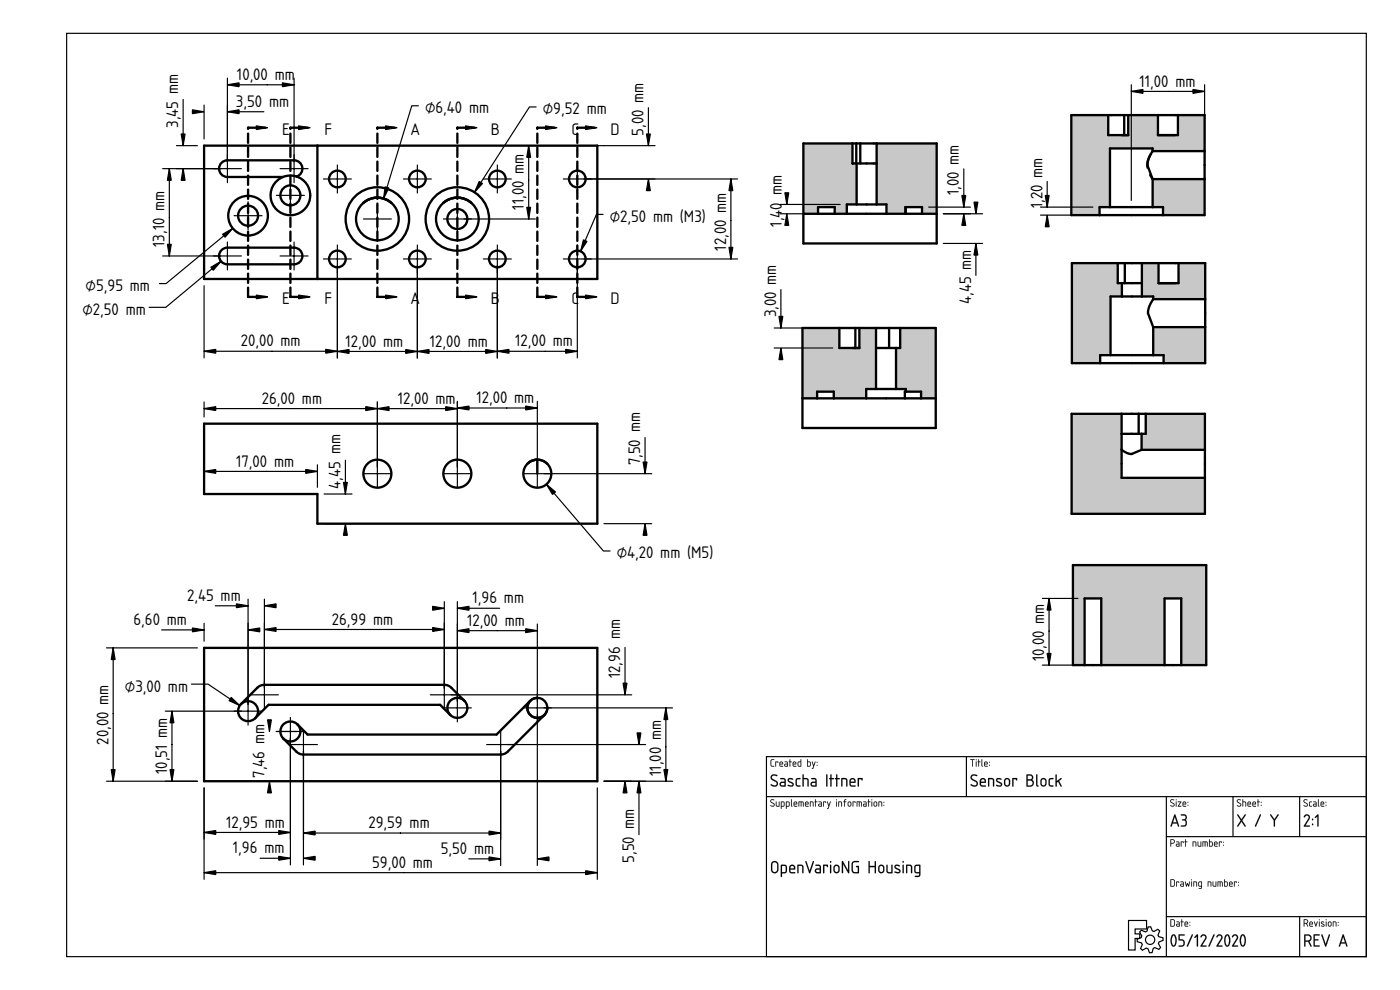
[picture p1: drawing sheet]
<svg xmlns="http://www.w3.org/2000/svg" width="420mm" height="297mm" viewBox="0 0 420 297" stroke-linecap="round" stroke-linejoin="round" font-family="sans-serif">
<defs><g id="words">
<g font-size="4.7">
<text x="71.1" y="24">10,00 mm</text>
<text x="342" y="26">11,00 mm</text>
<text x="70.8" y="32.1">3,50 mm</text>
<text x="127.6" y="34">⌀6,40 mm</text>
<text x="162.9" y="34.3">⌀9,52 mm</text>
<text x="53.5" y="38.3" transform="rotate(-90 53.5 38.3)">3,45 mm</text>
<text x="84.7" y="40.6">E</text>
<text x="97.4" y="40.6">F</text>
<text x="123.2" y="40.6">A</text>
<text x="147.3" y="40.6">B</text>
<text x="171.5" y="40.6">C</text>
<text x="183.3" y="40.6">D</text>
<text x="193.1" y="40.7" transform="rotate(-90 193.1 40.7)">5,00 mm</text>
<text x="234.7" y="58.6" transform="rotate(-90 234.7 58.6)">mm</text>
<text x="287.8" y="58.6" transform="rotate(-90 287.8 58.6)">1,00 mm</text>
<text x="157.2" y="62.9" transform="rotate(-90 157.2 62.9)">11,00 mm</text>
<text x="234.7" y="62.9" transform="rotate(-90 234.7 62.9)">0</text>
<text x="312.8" y="62.4" transform="rotate(-90 312.8 62.4)">1</text>
<text x="312.8" y="60.8" transform="rotate(-90 312.8 60.8)">,20 mm</text>
<text x="183" y="66.6">⌀2,50 mm (M3)</text>
<text x="234.7" y="68" transform="rotate(-90 234.7 68)">1,4</text>
<text x="49.4" y="74.1" transform="rotate(-90 49.4 74.1)">13,10 mm</text>
<text x="217.9" y="75.2" transform="rotate(-90 217.9 75.2)">12,00 mm</text>
<text x="25.7" y="87.3">⌀5,95 mm</text>
<text x="24.7" y="94.5">⌀2,50 mm</text>
<text x="84.7" y="91.3">E</text>
<text x="97.4" y="91.3">F</text>
<text x="123.2" y="91.3">A</text>
<text x="147.3" y="91.3">B</text>
<text x="171.5" y="91.3">C</text>
<text x="183.3" y="91.3">D</text>
<text x="232.9" y="95.2" transform="rotate(-90 232.9 95.2)">3,00 mm</text>
<text x="291.4" y="91.2" transform="rotate(-90 291.4 91.2)">4,45 mm</text>
<text x="72.3" y="103.9">20,00 mm</text>
<text x="103.7" y="104">12,00 mm</text>
<text x="129" y="104">12,00 mm</text>
<text x="154.6" y="104">12,00 mm</text>
<text x="78.6" y="121.1">26,00 mm</text>
<text x="119.4" y="121.2">12,00 mm</text>
<text x="143" y="121">12,00 mm</text>
<text x="70.9" y="140">17,00 mm</text>
<text x="192.1" y="139.6" transform="rotate(-90 192.1 139.6)">7,50 mm</text>
<text x="102.2" y="146.6" transform="rotate(-90 102.2 146.6)">4,45 mm</text>
<text x="185.1" y="167.6">⌀4,20 mm (M5)</text>
<text x="56.1" y="180.3">2,45 mm</text>
<text x="141.8" y="181.1">1,96 mm</text>
<text x="40.1" y="187.5">6,60 mm</text>
<text x="99.6" y="187.4">26,99 mm</text>
<text x="140.2" y="187.8">12,00 mm</text>
<text x="186.1" y="203.5" transform="rotate(-90 186.1 203.5)">12,96 mm</text>
<text x="313.4" y="198.4" transform="rotate(-90 313.4 198.4)">10,00 mm</text>
<text x="37.5" y="207.5">⌀3,00 mm</text>
<text x="32.5" y="223.5" transform="rotate(-90 32.5 223.5)">20,00 mm</text>
<text x="50.2" y="232.2" transform="rotate(-90 50.2 232.2)">10,51 mm</text>
<text x="79.4" y="233.4" transform="rotate(-90 79.4 233.4)">7,46 mm</text>
<text x="198.4" y="232.9" transform="rotate(-90 198.4 232.9)">11,00 mm</text>
<text x="67.8" y="248.3">12,95 mm</text>
<text x="110.6" y="248.5">29,59 mm</text>
<text x="69.9" y="256.1">1,96 mm</text>
<text x="132.3" y="256.2">5,50 mm</text>
<text x="111.7" y="260.4">59,00 mm</text>
<text x="190.3" y="258.9" transform="rotate(-90 190.3 258.9)">5,50 mm</text>
</g>
</g></defs>
<g fill="none" stroke="#000" stroke-width=".35">
<path d="M20 10h390v277h-390zM230 227h180v60h-180zM230 239h180M290 227v12M350 239v48M370 239v12M390 239v12M350 251h60M338.7 276.2h5.4v2.5h-3.4v1.5h1.4v1.4h-1.4v3.4h-2zM342.5 279.1l1.2 .5 .5-.2 .4-1.3h.7l.5 1.2 .5 .2 1.2-.7 .5 .5-.5 1.2 .2 .5 1.3 .4 .1 .7-1.3 .5-.1 .5 .6 1.2-.5 .6-1.2-.6-.5 .2-.3 1.3-.8 .1-.5-1.3-.5-.1-1.1 .6-.6-.5 .5-1.2-.2-.5-1.3-.3v-.8l1.2-.5 .2-.5-.7-1.1zM350 275h60M390 275v12"/>
<circle cx="345.2" cy="282" r="1.4"/>
</g>
<g fill="#000">
<path d="M231.5 232.6a1.42 1.42 0 0 1 1.8 .1l-.3 .2a.71 .71 0 0 0-.9-.2 .71 .71 0 0 0-.3 .9l1.1 .6a.93 .93 0 0 1 .3 1.6 1.25 1.25 0 0 1-1.9-.5l1.4 .3 .4-.5-.2-.4-1.5-.9-.2-.5zM231.6 232.6a.91 .91 0 0 0 .2 1.5l.9 .5a.64 .64 0 0 1 .3 .9 .64 .64 0 0 1-1 .1l-.6-.3v.4a1.09 1.09 0 0 0 1.4 .3 1.09 1.09 0 0 0 .5-1.4l-1.5-.9-.2-.4 .4-.6 1.1 .1 .1-.2-1-.2zM234.4 235v.4l.2 .2 .8 .1v-.8zM234.4 235l1.1-.1v.8l-1.1-.1zM234.2 233.5l1.1-.1 .5 .6v1.9l-1.1 .2a.77 .77 0 0 1-.8-.8 .77 .77 0 0 1 .8-.8h.7v-.5l-1.2-.2zM234.2 233.5v.2l1.2 .3 .1 .6h-.8a.72 .72 0 0 0-.7 .7 .72 .72 0 0 0 .7 .7l1.1-.1v-1.9l-.5-.5zM236.5 233.6a1.2 1.2 0 0 1 1.5 .2l-.2 .2a.55 .55 0 0 0-.6-.2 .55 .55 0 0 0-.4 .4l1 .6a.68 .68 0 0 1 .4 .8 .68 .68 0 0 1-.9 .4l-1-.3 .2-.2 1.2 .1 .1-.2-1.3-.9-.2-.4zM236.5 233.6l-.1 .5 .2 .4 1.3 .9a1.28 1.28 0 0 1-1.5 .1l.1 .3 1.4 .1a.61 .61 0 0 0 .3-.6 .61 .61 0 0 0-.4-.5l-1-.5a.53 .53 0 0 1 .3-.6 .53 .53 0 0 1 .6 .2h.3l-.1-.3-.9-.1zM239 233.6l1.1-.2 .1 .4a.76 .76 0 0 0-.9 .1 .76 .76 0 0 0-.1 .9v.6l1 .3v.3h-.9l-.5-.3v-1.5zM239 233.7l-.2 .5a1.54 1.54 0 0 0 .5 1.8h.9v-.3a1.01 1.01 0 0 1-1.2-1 1.01 1.01 0 0 1 1.2-1l-.1-.2zM240.9 232.4h.3v1h1l.4 .4 .1 2.2-.4-.2v-1.8l-1.1-.2v2l-.3 .2zM240.9 232.4v3.5l.3-.1v-2h.7l.4 .2 .1 1.8 .2 .1v-2.1l-.5-.3h-.9v-1zM243.7 235v.4l.2 .2 .8 .1v-.8zM243.7 235l1-.1v.8l-1-.1zM243.5 233.5l1.1-.1 .5 .6v1.9l-1.1 .2a.77 .77 0 0 1-.8-.8 .77 .77 0 0 1 .8-.8h.7v-.5l-1.2-.2zM243.5 233.5v.2l1.2 .3v.6h-.7a.72 .72 0 0 0-.7 .7 .72 .72 0 0 0 .7 .7l1.1-.1-.1-1.9-.4-.5zM248 232.4l.3 .2v3.2l-.2 .3-.2-.3zM248 232.4v3.4l.1 .2 .2-.2v-3.2zM249.2 232.4l.4 .1-.1 1 .6-.1 .2 .2-.8 .2 .1 2-.2 .3-.2-.3v-2l-.4-.2 .4-.1zM249.3 232.4l-.1 1.1-.3 .1 .3 .2 .2 2.2 .1-2.2 .8-.2-.8-.1v-1zM251 232.4l.3 .1v1l.5-.1 .3 .2-.8 .2v2l-.2 .3-.2-.3v-2l-.4-.2 .4-.1zM251 232.4v1.1l-.4 .1 .4 .2 .1 2.2 .2-2.2 .7-.2-.7-.1v-1zM252.5 233.5l1.3-.1 .5 .7v1.7l-.2 .2-.2-.2v-1.8l-1.1-.2v2l-.2 .2a3.7 3.7 0 0 1-.1-2.5zM252.5 233.5v2.4l.3-.1v-2h.8l.3 .2 .2 2 .2-.9a1.11 1.11 0 0 0-.7-1.6zM255.4 234l-.1 .6h1.1l-.2-.7zM255.4 234a.59 .59 0 0 1 .8-.2 .59 .59 0 0 1 .2 .8h-1.1zM255.2 233.6a.94 .94 0 0 1 1.3 .1 .94 .94 0 0 1 .1 1.2h-1.3l.2 .7h1.1l.2 .2-.2 .3h-.9a.92 .92 0 0 1-.8-1.3l.1-.7zM255.3 233.7l-.3 .6 .2 1.5 .5 .2h1v-.3l-1.2-.1-.2-.4v-.3l1.4-.1-.2-1.1-.6-.2zM257.5 233.5l1.2-.1 .2 .2-.2 .6-.2-.4h-.7v2l-.2 .2a3.6 3.6 0 0 1-.1-2.5zM257.5 233.5l.1 2.5 .2-.2v-2h.8l.1 .3 .2-.5z"/>
<path d="M231.5 232.6a1.41 1.41 0 0 1 1.8 .1l-.3 .2a.73 .73 0 0 0-.9-.2 .73 .73 0 0 0-.3 .9l1.1 .6a1.02 1.02 0 0 1 .3 1.6 1.02 1.02 0 0 1-1.5 0l-.4-.2 .1-.3a.88 .88 0 0 0 1 .4 .88 .88 0 0 0 .7-.8l-1.7-1.2-.1-.4zM234.4 235v.4l.2 .2 .8 .1v-.8zM234.2 233.5h1.1l.5 .5v1.9l-1.1 .1a.74 .74 0 0 1-.7-.7 .74 .74 0 0 1 .7-.8h.7v-.5l-1.2-.3zM236.5 233.6a.97 .97 0 0 1 1.5 .3l-.1 .1a.82 .82 0 0 0-1.2 .1l1.1 .7a.71 .71 0 0 1 .3 1 .71 .71 0 0 1-1 .2l-.7-.2 .2-.3a.65 .65 0 0 0 .7 .2 .65 .65 0 0 0 .5-.5l-1.3-.7-.1-.4zM239 233.7l1.1-.3 .1 .3a.77 .77 0 0 0-.9 .2 .77 .77 0 0 0-.2 .9l.1 .7 1 .2-.1 .3a.99 .99 0 0 1-1.1-.2 .99 .99 0 0 1-.2-1.1zM240.9 232.4h.3v1l1 .1 .4 .3v2.2l-.3-.2v-1.8l-.4-.2h-.7v2l-.3 .2zM243.7 235l-.1 .4 .2 .2 .9 .1v-.8zM243.5 233.5h1.1l.5 .5v1.9l-1.1 .1a.74 .74 0 0 1-.8-.7 .74 .74 0 0 1 .8-.8h.7v-.5l-1.2-.3zM248 232.4l.3 .2v3.2l-.2 .2-.2-.2zM249.2 232.4l.3 .1v1l.8 .1-.8 .2v2l-.1 .2-.2-.2v-2l-.4-.2 .4-.1zM251 232.4l.3 .1v1l.7 .1-.7 .2v2l-.2 .2-.2-.2v-2l-.3-.2 .3-.1zM252.5 233.5a1.44 1.44 0 0 1 1.8 .5v1.8l-.2 .2-.2-.2v-1.8l-.3-.2h-.8v2l-.2 .2-.1-.2zM255.4 234l-.1 .6h1.1a.58 .58 0 0 0-.2-.7 .58 .58 0 0 0-.8 .1zM255.3 233.7a.92 .92 0 0 1 1.2 0 .92 .92 0 0 1 .1 1.2h-1.3l.2 .7 1.3 .2-1.1 .2a.89 .89 0 0 1-.8-1.2l.1-.7zM257.5 233.5l1.2-.1 .2 .2-.2 .6-.2-.4h-.7v2l-.2 .2-.2-.2z"/>
<path d="M231.4 228l.9-.2-.8 .4v1.3l.1 .3h.6l.1 .2h-.7l-.3-.3zM232.7 228.5l.9 .1-.1 .3-.1-.2h-.5l-.1 1.3zM234.2 228.8l-.1 .3h.7l-.2-.4zM234.1 228.6a.55 .55 0 0 1 .7 0 .55 .55 0 0 1 .1 .7h-.8l.1 .5 .8 .1-.7 .1a.91 .91 0 0 1-.2-1.4zM235.6 229.4l.1 .4h.5v-.5zM235.5 228.5h.7l.3 .4-.1 1.1h-.6a.44 .44 0 0 1-.4-.4 .44 .44 0 0 1 .4-.5h.4v-.3zM237 227.8l.2 .1v.6l.4 .1-.4 .1-.1 1.3-.1-1.3-.3-.1 .3-.1zM238.2 228.8l-.1 .3h.7l-.2-.4zM238.1 228.6a.55 .55 0 0 1 .7 0 .55 .55 0 0 1 .1 .7h-.8l.1 .5 .8 .1-.7 .1a.91 .91 0 0 1-.2-1.4zM239.7 228.7l-.1 .1a.63 .63 0 0 0 0 .7 .63 .63 0 0 0 .7 .3v-1.1zM239.5 228.6l.8-.1v-.6l.1-.1v2.2h-.8l-.2-.2zM242.4 228.7v1.1h.6l.1-1zM242.2 227.8l.2 .1v.6h.7l.2 .3v.8l-.3 .4-.8-.1zM243.7 228.5l.5 1.1 .3-1h.2l-.7 2.1-.4-.1 .5-.7zM245.1 229.5l.2 .2zM245.1 228.6l.2 .3z"/>
<path d="M231.4 227.9l.9-.1v.2l-.8 .2v1.3l.1 .2 .7 .1v.2h-.7l-.3-.3zM231.4 228l-.1 1.7 .3 .3h.7l-.7-.2-.2-.3 .1-1.3 .8-.4zM232.7 228.5l.9 .1-.1 .3-.1-.2h-.5l-.1 1.3zM232.7 228.5l.1 1.5 .1-1.3h.5l.1 .2 .1-.3zM234.2 228.8l-.1 .3h.7l-.2-.4zM234.2 228.8a.36 .36 0 0 1 .4-.1 .36 .36 0 0 1 .2 .5h-.7zM234.1 228.6a.56 .56 0 0 1 .8 0 .56 .56 0 0 1 0 .8l-.8-.1 .1 .4 .8 .2-.7 .1a.92 .92 0 0 1-.2-1.4zM234.1 228.6l-.2 .4 .1 .9 1 .1-.8-.2-.1-.3v-.2h.9l-.1-.6-.4-.2zM235.6 229.4l.1 .4h.5v-.5zM235.6 229.4l.7-.1v.5h-.7zM235.5 228.5h.7l.3 .4-.1 1.1h-.6a.46 .46 0 0 1-.5-.4 .46 .46 0 0 1 .5-.5h.4v-.3l-.7-.1zM235.5 228.5l.7 .3 .1 .4h-.5a.43 .43 0 0 0-.4 .4 .43 .43 0 0 0 .4 .4h.6v-1.1l-.2-.4zM237 227.8l.2 .1v.6l.4 .1-.4 .1-.1 1.3-.1-1.3-.3-.1 .3-.1zM237 227.8v.7l-.2 .1 .2 .1 .1 1.3 .1-1.3 .4-.1-.4-.1zM238.2 228.8l-.1 .3h.7l-.2-.4zM238.2 228.8a.36 .36 0 0 1 .4-.1 .36 .36 0 0 1 .2 .5h-.7zM238.1 228.6a.56 .56 0 0 1 .7 0 .56 .56 0 0 1 .1 .8l-.8-.1 .1 .4 .8 .2-.7 .1a.92 .92 0 0 1-.2-1.4zM238.1 228.6l-.2 .4 .1 .9 .9 .1-.7-.2-.1-.3v-.2h.8l-.1-.6-.4-.2zM239.7 228.7l-.1 .1a.61 .61 0 0 0 0 .7 .61 .61 0 0 0 .7 .3v-1.1zM239.7 228.7h.6v1.1h-.4a.65 .65 0 0 1-.2-1.1zM239.5 228.6l.8-.1-.1-.6 .2-.1v2.2l-.9-.1zM239.5 228.6l-.1 1.1 .3 .3h.7v-2.2l-.1 .7zM242.4 228.7v1.1l.6-.1a.7 .7 0 0 0-.1-1zM242.4 228.7h.5a.73 .73 0 0 1 .2 1l-.7 .1zM242.2 227.8l.2 .1v.6h.7l.2 .2v1.1l-.3 .2-.8-.1zM242.2 227.8v2.1l.8 .1 .3-.4v-.8l-.2-.3h-.7zM243.7 228.5l.2 .1 .3 1 .3-1h.3l-.8 2.1-.4-.1 .3-.1 .2-.6zM243.7 228.5l.4 1.4-.2 .6-.2 .1 .3 .1 .7-2.1h-.2l-.3 1zM245.1 229.5h.2v.3l-.2-.1zM245.1 229.5l.2 .2zM245.1 228.6h.2v.3h-.2zM245.1 228.6l.2 .2z"/>
<path d="M291.2 227.8l1.3 .1-.6 .1-.1 2-.1-2h-.5zM291.2 227.8l.5 .2 .1 2 .1-2 .6-.1zM292.9 228.5l.2 .1-.1 1.4zM292.9 228.5l.1 1.5 .1-1.4zM292.8 228a.2 .2 0 0 1 .4 0 .2 .2 0 0 1-.4 0zM292.9 227.8l.1 .3zM293.6 227.8l.2 .1v.6l.5 .1-.5 .1-.1 1.3-.1-1.3-.2-.1 .2-.1zM293.6 227.8v.7l-.2 .1 .2 .1 .1 1.3 .1-1.3 .5-.1-.5-.1zM294.6 227.8l.2 .1 .1 2.1-.4-.3zM294.6 227.8v1.9l.3 .3zM295.6 228.8v.3h.6l-.2-.4zM295.6 228.8a.36 .36 0 0 1 .5-.1 .36 .36 0 0 1 .1 .5h-.7zM295.5 228.6a.56 .56 0 0 1 .8 0 .56 .56 0 0 1 0 .8l-.8-.1 .1 .4 .9 .2-.7 .1a.92 .92 0 0 1-.3-1.4zM295.5 228.6l-.2 .4 .2 .9 .9 .1-.8-.2-.1-.3v-.2h.9l-.1-.6-.4-.2zM296.9 229.5h.2v.3l-.2-.1zM296.9 229.5l.1 .2zM296.9 228.6h.2v.3h-.2zM296.9 228.6l.1 .2z"/>
<path d="M291.2 227.8l1.3 .1-.6 .1-.1 2-.1-2h-.5zM292.9 228.5l.2 .1-.1 1.4zM292.9 228a.14 .14 0 0 1 .2 0 .14 .14 0 0 1-.2 0zM293.6 227.8l.2 .1v.6l.5 .1-.5 .1-.1 1.3-.1-1.3-.2-.1 .2-.1zM294.6 227.8l.2 .1 .1 2.1-.3-.3zM295.6 228.8v.3h.6l-.2-.4zM295.5 228.6a.55 .55 0 0 1 .8 0 .55 .55 0 0 1 0 .7h-.8l.2 .5 .7 .1-.6 .1a.91 .91 0 0 1-.3-1.4zM296.9 229.5l.1 .2zM296.9 228.6l.1 .3z"/>
<path d="M291.5 232.6a1.42 1.42 0 0 1 1.8 .1l-.3 .2a.71 .71 0 0 0-.9-.2 .71 .71 0 0 0-.3 .9l1.1 .6a.93 .93 0 0 1 .3 1.6 1.25 1.25 0 0 1-1.9-.5l1.4 .3 .4-.5-.2-.4-1.5-.9-.1-.5zM291.6 232.6a.91 .91 0 0 0 .2 1.5l1 .5a.64 .64 0 0 1 .2 .9 .64 .64 0 0 1-1 .1l-.5-.3-.1 .4a1.09 1.09 0 0 0 1.4 .3 1.09 1.09 0 0 0 .5-1.4l-1.5-.9-.2-.4 .4-.6 1.1 .1 .1-.2-1-.2zM294.5 234l-.1 .6h1.1l-.2-.7zM294.5 234a.59 .59 0 0 1 .8-.2 .59 .59 0 0 1 .2 .8h-1.1zM294.4 233.6a.94 .94 0 0 1 1.2 .1 .94 .94 0 0 1 .1 1.2h-1.3l.2 .7h1.1l.2 .2-.2 .3h-.9a.92 .92 0 0 1-.8-1.3l.1-.7zM294.4 233.7l-.3 .6 .2 1.5 .5 .2h1v-.3l-1.2-.1-.2-.4v-.3l1.4-.1-.1-1.1-.7-.2zM296.6 233.5l1.2-.1 .6 .7v1.7l-.2 .2-.2-.2v-1.8l-1.1-.2v2l-.2 .2a3.7 3.7 0 0 1-.1-2.5zM296.6 233.5v2.4l.2-.1v-2h.9l.3 .2 .2 2 .1-.9a1.11 1.11 0 0 0-.7-1.6zM299.1 233.6a1.2 1.2 0 0 1 1.5 .2l-.3 .2a.55 .55 0 0 0-.5-.2 .55 .55 0 0 0-.5 .4l1.1 .6a.68 .68 0 0 1 .3 .8 .68 .68 0 0 1-.8 .4l-1-.3 .2-.2 1.2 .1 .1-.2-1.3-.9-.2-.4zM299.1 233.6l-.2 .5 .2 .4 1.3 .9a1.28 1.28 0 0 1-1.4 .1l.1 .3 1.4 .1a.61 .61 0 0 0 .2-.6 .61 .61 0 0 0-.4-.5l-1-.5a.53 .53 0 0 1 .4-.6 .53 .53 0 0 1 .6 .2h.2v-.3l-.9-.1zM301.9 233.9l-.2 1.2a.58 .58 0 0 0 .9 .5l.2-.6-.1-.9-.4-.3zM301.9 233.9l.4-.1 .3 .1 .2 1.1a.59 .59 0 0 1-.5 .7 .59 .59 0 0 1-.7-.6zM301.6 233.6h.1a.92 .92 0 0 1 .9-.1 .92 .92 0 0 1 .6 .8l-.1 1.1-.4 .5h-.9l-.5-.8a1.39 1.39 0 0 1 .3-1.5zM301.7 233.7l-.3 .4-.1 1a.89 .89 0 0 0 .9 .9 .89 .89 0 0 0 .9-.9v-1l-.2-.4-.7-.2zM303.8 233.5l1.3-.1 .2 .2-.2 .6-.2-.4h-.8l.1 2-.2 .2a3.6 3.6 0 0 1-.2-2.5zM303.9 233.5l.1 2.5 .1-.2v-2h.8l.2 .3 .1-.5zM308.1 232.3l1.6 .2a.88 .88 0 0 1 0 1.5 1.11 1.11 0 0 1 .6 1.2 1.11 1.11 0 0 1-1 .9l-1.2-.1zM308.1 232.4v3.6h1.2a1.08 1.08 0 0 0 .9-.9 1.08 1.08 0 0 0-.5-1.1 .9 .9 0 0 0 .3-1.1 .9 .9 0 0 0-1-.5zM308.4 234.2v1.5h.8a.73 .73 0 0 0 .6-.5 .73 .73 0 0 0-.1-.8zM308.4 234.2h.8a.77 .77 0 0 1 .7 .7 .77 .77 0 0 1-.7 .8h-.8zM308.4 232.7v1.1h.8a.53 .53 0 0 0 .5-.5 .53 .53 0 0 0-.5-.6zM308.4 232.7h.8a.58 .58 0 0 1 .5 .6 .58 .58 0 0 1-.5 .5h-.8zM311 232.4l.3 .1v2.9l.3 .3a.39 .39 0 0 1-.5 .3 .39 .39 0 0 1-.2-.5zM311 232.4v3.1l.1 .4 .4 .1 .2-.2-.4-.4v-2.9zM312.8 233.9l-.2 1.2a.58 .58 0 0 0 .9 .5l.2-.6-.1-.9-.4-.3zM312.8 233.9l.4-.1 .4 .1 .2 1.1a.59 .59 0 0 1-.6 .7 .59 .59 0 0 1-.6-.6zM312.6 233.6a.94 .94 0 0 1 1.5 .7v1.1l-.5 .5h-.9l-.5-.8a1.39 1.39 0 0 1 .4-1.5zM312.6 233.7l-.3 .4v1a.89 .89 0 0 0 .9 .9 .89 .89 0 0 0 .8-.9v-1l-.2-.4-.7-.2zM314.9 233.6l1.1-.2 .1 .4a.76 .76 0 0 0-.9 .1 .76 .76 0 0 0-.1 .9v.6l1 .3v.3h-.9l-.4-.3-.1-1.5zM314.9 233.7l-.2 .5a1.54 1.54 0 0 0 .5 1.8h.9v-.3a1.01 1.01 0 0 1-1.2-1 1.01 1.01 0 0 1 1.2-1l-.1-.2zM316.8 232.4l.4 .1-.1 1.9 1.2-.9h.3v.3l-.8 .5 .8 1.7-.3-.1-.8-1.4-.4 .3v1.2h-.3zM316.8 232.4v3.6l.3-.2v-1l.5-.3 .7 1.4 .3 .1-.8-1.7 .7-.5 .1-.3-1.5 .9v-1.9z"/>
<path d="M291.5 232.6a1.41 1.41 0 0 1 1.8 .1l-.3 .2a.73 .73 0 0 0-.9-.2 .73 .73 0 0 0-.3 .9l1.1 .6a1.02 1.02 0 0 1 .3 1.6 1.02 1.02 0 0 1-1.5 0l-.4-.2 .2-.3a.88 .88 0 0 0 .9 .4 .88 .88 0 0 0 .7-.8l-1.7-1.2-.1-.4zM294.5 234l-.1 .6h1.1a.58 .58 0 0 0-.2-.7 .58 .58 0 0 0-.8 .1zM294.4 233.7a.92 .92 0 0 1 1.2 0 .92 .92 0 0 1 .1 1.2h-1.3l.2 .7 1.3 .2-1.1 .2a.89 .89 0 0 1-.8-1.2l.1-.7zM296.6 233.5a1.44 1.44 0 0 1 1.7 .5l.1 1.8-.2 .2-.2-.2v-1.8l-.3-.2h-.8v2l-.2 .2-.2-.2zM299.1 233.6a.97 .97 0 0 1 1.4 .3l-.1 .1a.82 .82 0 0 0-1.1 .1l1.1 .7a.71 .71 0 0 1 .2 1 .71 .71 0 0 1-1 .2l-.6-.2 .2-.3a.65 .65 0 0 0 .7 .2 .65 .65 0 0 0 .4-.5l-1.2-.7-.2-.4zM301.9 233.9l-.2 1.2a.57 .57 0 0 0 .6 .6 .57 .57 0 0 0 .5-.7l-.2-1.1-.3-.1zM301.7 233.6a.92 .92 0 0 1 1.5 .7v.8a.91 .91 0 0 1-1 .9 .91 .91 0 0 1-.9-.9l.1-1zM303.8 233.5l1.3-.1 .2 .2-.2 .6-.2-.4h-.8v2l-.1 .2-.2-.2zM308.1 232.4l.9-.1a.93 .93 0 0 1 1 .6 .93 .93 0 0 1-.3 1.1 1.11 1.11 0 0 1 .5 1.2 1.11 1.11 0 0 1-.9 .8h-1.2zM308.4 234.2v1.5h.8a.74 .74 0 0 0 .7-.8 .74 .74 0 0 0-.7-.7zM308.4 232.7v1.1h.8a.56 .56 0 0 0 .5-.5 .56 .56 0 0 0-.5-.6zM311 232.4l.3 .1v2.9l.3 .3a.37 .37 0 0 1-.5 .3 .37 .37 0 0 1-.1-.5zM312.8 233.9l-.2 1.2a.57 .57 0 0 0 .6 .6 .57 .57 0 0 0 .5-.7l-.2-1.1-.3-.1zM312.6 233.6a.92 .92 0 0 1 1.5 .7v.8a.91 .91 0 0 1-.9 .9 .91 .91 0 0 1-1-.9l.1-1zM314.9 233.7l1.1-.3 .1 .3a.77 .77 0 0 0-.9 .2 .77 .77 0 0 0-.1 .9v.7l1 .2-.1 .3a.99 .99 0 0 1-1.1-.2 .99 .99 0 0 1-.2-1.1zM316.8 232.4l.3 .1v1.9l1.5-.9-.1 .3-.7 .5 .8 1.7-.3-.1-.8-1.4-.4 .3v1.2h-.3z"/>
<path d="M231.3 240l.8-.2 .3 .2-.1 .1a.48 .48 0 0 0-.6-.1 .48 .48 0 0 0-.2 .5l1 .8-.2 .6a.59 .59 0 0 1-.6 .2 .59 .59 0 0 1-.4-.5l.7 .2 .3-.3-1.1-.9zM231.3 240l-.1 .6 .9 .5a.37 .37 0 0 1 .2 .6 .37 .37 0 0 1-.6 .1l-.4-.2v.2a.64 .64 0 0 0 1 .2 .64 .64 0 0 0-.2-1l-.7-.4v-.3l.9-.3-.6-.2zM232.9 240.5l.2 .1v1.1l.6 .1v-1.2l.2-.1v1.5l-1-.1zM232.9 240.5l.1 1.4 .9 .1v-1.5l-.2 .1v1.2h-.4l-.3-.1zM234.6 240.7v1.1h.5l.1-1zM234.5 240.7l.7 .1-.1 1h-.6zM234.4 240.5h.8l.3 .4-.1 1-.8 .1-.2 .7zM234.4 240.5v2.1l.1-.6h.5a.81 .81 0 0 0 .4-1.1 .81 .81 0 0 0-1-.4zM236.1 240.7v1.1h.5l.1-1zM236.1 240.7l.7 .1-.2 1h-.5zM235.9 240.5h.8l.3 .4-.1 1-.8 .1-.1 .7zM235.9 240.5v2.1l.2-.6h.5a.81 .81 0 0 0 .4-1.1 .81 .81 0 0 0-1.1-.4zM237.4 239.8l.2 .1 .1 2.1-.3-.3zM237.4 239.9v1.8l.3 .3zM238.5 240.8l-.1 .3h.7l-.2-.4zM238.4 240.8a.36 .36 0 0 1 .5-.1 .36 .36 0 0 1 .2 .5h-.7zM238.3 240.6h.1a.56 .56 0 0 1 .7 0 .56 .56 0 0 1 .1 .8l-.8-.1v.4l.9 .2-.7 .1a.92 .92 0 0 1-.3-1.4zM238.4 240.6l-.2 .4 .1 .9 .9 .1-.7-.2-.1-.3v-.2h.8l-.1-.6-.4-.2zM239.7 240.5l1.4 .1 .1 1.4-.2-.1-.1-1.1-.4-.1-.1 1.3-.1-1.3h-.4v1.2l-.2 .1zM239.7 240.5v1.5l.1-1.3h.5l.1 1.3 .1-1.3h.4l.1 1.3 .2-.1a.93 .93 0 0 0 0-1 .93 .93 0 0 0-1-.4zM241.9 240.8l-.1 .3h.7l-.2-.4zM241.9 240.8a.36 .36 0 0 1 .4-.1 .36 .36 0 0 1 .2 .5h-.7zM241.8 240.6a.56 .56 0 0 1 .7 0 .56 .56 0 0 1 .1 .8l-.8-.1 .1 .4 .8 .2-.7 .1a.92 .92 0 0 1-.2-1.4zM241.8 240.6l-.2 .4 .1 .9 .9 .1-.7-.2-.1-.3v-.2h.8l-.1-.6-.4-.2zM243.1 240.5l1 .1v1.4l-.2-.1v-1.1l-.6-.1v1.2l-.2 .1zM243.1 240.5v1.5l.2-1.3 .6 .1 .2 1.2v-.7a.7 .7 0 0 0-.2-.8 .7 .7 0 0 0-.8 0zM244.7 239.8l.2 .1v.6l.4 .1-.4 .1-.1 1.3-.1-1.3-.3-.1 .3-.1zM244.7 239.8v.7l-.2 .1 .2 .1 .1 1.3 .1-1.3 .4-.1-.4-.1zM245.8 241.4l.1 .4h.5v-.4zM245.8 241.4l.6-.1v.5h-.6zM245.7 240.5h.7l.3 .4-.1 1.1h-.6a.46 .46 0 0 1-.5-.4 .46 .46 0 0 1 .5-.5h.4v-.3l-.7-.1zM245.7 240.5l.7 .3v.4h-.4a.43 .43 0 0 0-.4 .4 .43 .43 0 0 0 .4 .4h.6v-1.1l-.2-.4zM247 240.5l.9 .1-.1 .3-.1-.2h-.5l-.1 1.3zM247.1 240.5v1.5l.1-1.3h.5l.1 .2 .1-.3zM248.2 240.5l.2 .1 .3 1 .4-1h.2l-.8 2.1-.3-.1 .3-.1 .1-.6zM248.2 240.5l.4 1.4-.1 .6-.3 .1 .3 .1 .8-2.1h-.2l-.4 1zM251 240.5l.2 .1-.1 1.4zM251 240.5l.1 1.5 .1-1.4zM251 240a.15 .15 0 0 1 .3 0 .15 .15 0 0 1-.3 0zM251 239.8l.2 .3zM251.6 240.5l1 .1 .1 1.4-.2-.1-.1-1.1-.6-.1v1.2l-.2 .1zM251.6 240.5v1.5l.2-1.3 .7 .1 .1 1.2 .1-.7a.7 .7 0 0 0-.2-.8 .7 .7 0 0 0-.9 0zM253.4 239.9l.6-.1-.5 .7 .5 .1-.5 .1-.1 1.3-.1-1.3-.2-.1 .2-.1zM253.5 239.9l-.2 .6-.2 .1 .2 .1 .1 1.3 .1-1.3 .5-.1-.5-.1 .1-.3 .3-.4zM254.7 240.8v.8l.4 .1 .1-.8zM254.7 240.8h.5l.1 .6a.36 .36 0 0 1-.3 .4 .36 .36 0 0 1-.4-.3zM254.6 240.6a.55 .55 0 0 1 .6-.1 .55 .55 0 0 1 .3 .5l-.1 .8-.7 .2-.3-.5zM254.3 241.2a.68 .68 0 0 0 1.3 0 .68 .68 0 0 0-1.3 0zM255.9 240.5l.9 .1-.1 .3-.2-.2h-.4l-.1 1.3zM255.9 240.5l.1 1.5 .1-1.3h.5l.1 .2v-.3zM257.1 240.5l1.4 .1 .1 1.4-.2-.1v-1.1l-.4-.1-.1 1.3-.1-1.3h-.5v1.2l-.2 .1zM257.1 240.5v1.5l.2-1.3h.5l.1 1.3 .1-1.3h.4l.1 1.3 .1-.1a.93 .93 0 0 0 0-1 .93 .93 0 0 0-1-.4zM259.3 241.4v.4h.6v-.4zM259.2 241.4l.7-.1v.5h-.6zM259.1 240.5h.7l.3 .4v1.1h-.7a.46 .46 0 0 1-.4-.4 .46 .46 0 0 1 .4-.5h.5l-.1-.3-.7-.1zM259.1 240.5l.8 .3v.4h-.5a.43 .43 0 0 0-.4 .4 .43 .43 0 0 0 .4 .4h.6l.1-1.1-.3-.4zM260.6 239.8l.2 .1v.6l.5 .1-.5 .1-.1 1.3-.1-1.3-.2-.1 .2-.1zM260.6 239.8v.7l-.2 .1 .2 .1 .1 1.3 .1-1.3 .4-.1-.4-.1zM261.6 240.5l.2 .1-.2 1.4zM261.6 240.5v1.5l.1-1.4zM261.5 240a.15 .15 0 0 1 .3 0 .15 .15 0 0 1-.3 0zM261.6 239.8l.1 .3zM262.5 240.8l-.1 .8 .5 .1 .1-.8zM262.5 240.8h.5l.1 .6a.36 .36 0 0 1-.4 .4 .36 .36 0 0 1-.3-.3zM262.4 240.6l.5-.1 .3 .3 .1 .8-.4 .4h-.4l-.3-.4zM262 241.2a.7 .7 0 0 0 1.4 0 .7 .7 0 0 0-1.4 0zM263.7 240.5l.9 .1 .1 1.4-.2-.1v-1.1l-.7-.1 .1 1.2-.2 .1zM263.7 240.5v1.5l.1-1.3 .7 .1 .1 1.2 .1-.7a.7 .7 0 0 0-.2-.8 .7 .7 0 0 0-.8 0zM265.2 241.5h.2v.3h-.2zM265.2 241.5l.1 .2zM265.2 240.6h.2v.3h-.2zM265.2 240.6l.1 .2z"/>
<path d="M231.3 240a.53 .53 0 0 1 .6-.3 .53 .53 0 0 1 .4 .4 .49 .49 0 0 0-.6-.1 .49 .49 0 0 0-.3 .5l.7 .5a.59 .59 0 0 1 .1 .9 .59 .59 0 0 1-.9-.3 .44 .44 0 0 0 .7 .2 .44 .44 0 0 0 .1-.7l-.9-.5zM232.9 240.5l.1 .1 .1 1.1 .2 .1h.4v-1.2l.2-.1v1.5l-1-.1zM234.6 240.7v1.1h.5l.1-1zM234.4 240.5a.8 .8 0 0 1 1.1 .6 .8 .8 0 0 1-.9 .9l-.2 .7zM236.1 240.7v1.1h.5l.1-1zM235.9 240.5a.8 .8 0 0 1 1.1 .6 .8 .8 0 0 1-.9 .9l-.1 .7zM237.4 239.8l.2 .1 .1 2.1-.3-.3zM238.5 240.8l-.1 .3h.7l-.2-.4zM238.4 240.6a.55 .55 0 0 1 .7 0 .55 .55 0 0 1 .1 .7h-.8l.1 .5 .8 .1-.7 .1a.91 .91 0 0 1-.2-1.4zM239.7 240.5h1a1.06 1.06 0 0 1 .4 1.5l-.1-1.2-.3-.1h-.2l-.1 1.3-.1-1.3h-.4v1.2l-.2 .1zM241.9 240.8l-.1 .3h.7l-.2-.4zM241.8 240.6a.55 .55 0 0 1 .7 0 .55 .55 0 0 1 .1 .7h-.8l.1 .5 .8 .1-.7 .1a.91 .91 0 0 1-.2-1.4zM243.1 240.5a.71 .71 0 0 1 .8 0 .71 .71 0 0 1 .3 .8l-.1 .7-.2-1.2-.6-.1v1.2l-.2 .1zM244.7 239.8l.2 .1v.6l.4 .1-.4 .1-.1 1.3-.1-1.3-.3-.1 .3-.1zM245.8 241.4l.1 .4h.5v-.4zM245.7 240.5h.7l.2 .4v1.1h-.6a.44 .44 0 0 1-.5-.4 .44 .44 0 0 1 .5-.5h.4v-.3zM247.1 240.5l.8 .1-.1 .3-.1-.2h-.5l-.1 1.3zM248.2 240.5l.5 1.1 .4-1h.2l-.8 2.1-.3-.1 .4-.7zM251 240.5l.2 .1-.1 1.4zM251 240a.15 .15 0 0 1 .3 0 .15 .15 0 0 1-.3 0zM251.6 240.5a.71 .71 0 0 1 .9 0 .71 .71 0 0 1 .2 .8l-.1 .7-.1-1.2-.7-.1v1.2l-.2 .1zM253.5 239.9l.5-.1-.4 .4-.1 .3 .5 .1-.5 .1-.1 1.3-.1-1.3-.2-.1zM254.7 240.8l-.1 .7a.34 .34 0 0 0 .4 .3 .34 .34 0 0 0 .3-.4l-.1-.6zM254.6 240.6l.6-.1a.93 .93 0 0 1-.1 1.5h-.4a.96 .96 0 0 1-.1-1.4zM255.9 240.5l.9 .1-.1 .3-.2-.2h-.4l-.1 1.3zM257.1 240.5h1.1a1.06 1.06 0 0 1 .3 1.5l-.1-1.2-.2-.1h-.2l-.1 1.3-.1-1.3h-.5v1.2l-.2 .1zM259.3 241.4v.4h.6v-.4zM259.1 240.5h.7l.3 .4v1.1h-.7a.44 .44 0 0 1-.4-.4 .44 .44 0 0 1 .4-.5h.5v-.3zM260.6 239.8l.2 .1v.6l.4 .1-.4 .1-.1 1.3-.1-1.3-.2-.1 .2-.1zM261.6 240.5l.2 .1-.2 1.4zM261.5 240a.15 .15 0 0 1 .3 0 .15 .15 0 0 1-.3 0zM262.5 240.8l-.1 .7a.34 .34 0 0 0 .3 .3 .34 .34 0 0 0 .4-.4l-.2-.6zM262.4 240.6l.6-.1a.93 .93 0 0 1-.1 1.5h-.4a.96 .96 0 0 1-.1-1.4zM263.7 240.5a.71 .71 0 0 1 .8 0 .71 .71 0 0 1 .2 .8l-.1 .7-.1-1.2-.7-.1v1.2l-.1 .1zM265.2 241.5l.1 .2zM265.2 240.6l.2 .3z"/>
<path d="M351.3 240l.8-.2 .3 .2-.1 .1a.48 .48 0 0 0-.6-.1 .48 .48 0 0 0-.2 .5l1 .8-.2 .6a.59 .59 0 0 1-.6 .2 .59 .59 0 0 1-.4-.5l.7 .2 .3-.3-1.1-.9zM351.4 240l-.2 .6 .9 .5a.37 .37 0 0 1 .2 .6 .37 .37 0 0 1-.6 .1l-.4-.2v.2a.64 .64 0 0 0 1 .2 .64 .64 0 0 0-.1-1l-.8-.4v-.3l1-.3-.7-.2zM352.9 240.5l.2 .1-.1 1.4zM352.9 240.5l.1 1.5 .1-1.4zM352.9 240a.15 .15 0 0 1 .3 0 .15 .15 0 0 1-.3 0zM352.9 239.8l.2 .3zM353.5 240.5h1l-.7 1.3h.6l.1 .2h-1l.7-1.3h-.6zM353.5 240.5l.8 .2-.8 1.3h1l-.1-.2h-.7l.8-1.3zM355.2 240.8l-.1 .3h.7l-.2-.4zM355.2 240.8a.36 .36 0 0 1 .4-.1 .36 .36 0 0 1 .2 .5h-.7zM355.1 240.6a.56 .56 0 0 1 .7 0 .56 .56 0 0 1 .1 .8l-.8-.1 .1 .4 .8 .2-.7 .1a.92 .92 0 0 1-.2-1.4zM355.1 240.6l-.2 .4 .1 .9 1 .1-.8-.2-.1-.3v-.2h.9l-.1-.6-.4-.2zM356.4 241.5h.2v.3h-.2zM356.4 241.5l.2 .2zM356.4 240.6h.2v.3h-.2zM356.4 240.6l.2 .2z"/>
<path d="M351.3 240a.53 .53 0 0 1 .6-.3 .53 .53 0 0 1 .4 .4 .49 .49 0 0 0-.6-.1 .49 .49 0 0 0-.2 .5l.7 .5a.59 .59 0 0 1 0 .9 .59 .59 0 0 1-.9-.3 .44 .44 0 0 0 .7 .2 .44 .44 0 0 0 .1-.7l-.9-.5zM352.9 240.5l.2 .1-.1 1.4zM352.9 240a.15 .15 0 0 1 .3 0 .15 .15 0 0 1-.3 0zM353.5 240.5h1l-.7 1.3h.6l.1 .2h-1l.7-1.3h-.6zM355.2 240.8l-.1 .3h.7l-.2-.4zM355.1 240.6a.55 .55 0 0 1 .7 0 .55 .55 0 0 1 .1 .7h-.8l.1 .5 .8 .1-.7 .1a.91 .91 0 0 1-.2-1.4zM356.4 241.5l.2 .2zM356.4 240.6l.2 .3z"/>
<path d="M351.5 252v.9h.5a.45 .45 0 0 0 .4-.5 .45 .45 0 0 0-.5-.4zM351.3 251.8h.6a.66 .66 0 0 1 .7 .7 .66 .66 0 0 1-.6 .6h-.5v.8l-.2 .1zM353.1 253.4l.1 .4h.6v-.4zM353 252.5h.7l.3 .4-.1 1.1h-.6a.44 .44 0 0 1-.4-.4 .44 .44 0 0 1 .4-.5h.5l-.1-.3zM354.4 252.5l.8 .1-.1 .3-.1-.2h-.4l-.1 1.3zM355.7 251.8l.2 .1v.6l.5 .1-.5 .1-.1 1.3-.1-1.3-.2-.1 .2-.1zM358 252.5a.71 .71 0 0 1 .8 0 .71 .71 0 0 1 .2 .8l-.1 .7-.1-1.2-.7-.1v1.2l-.1 .1zM359.4 252.5l.2 .1v1.1l.2 .1h.5v-1.2l.2-.1v1.5l-1-.1zM360.9 252.5h1.1a1.06 1.06 0 0 1 .3 1.5l-.1-1.2-.2-.1h-.2l-.1 1.3-.1-1.3h-.5v1.2l-.2 .1zM363.1 252.7v1.1h.5l.1-1zM362.9 251.8l.2 .1v.6h.6l.2 .3v.8l-.2 .4-.9-.1zM364.6 252.8l-.1 .3h.7l-.2-.4zM364.5 252.6a.55 .55 0 0 1 .8 0 .55 .55 0 0 1 0 .7h-.8l.1 .5 .8 .1-.6 .1a.91 .91 0 0 1-.3-1.4zM365.8 252.5l.9 .1-.1 .3-.1-.2h-.5l-.1 1.3zM367.1 253.5l.2 .2zM367.1 252.6l.2 .3z"/>
<path d="M351.5 252v.9h.5a.43 .43 0 0 0 .4-.5 .43 .43 0 0 0-.5-.4zM351.5 252h.4a.46 .46 0 0 1 .5 .4 .46 .46 0 0 1-.4 .5h-.5zM351.3 251.8h.8l.3 .2a.67 .67 0 0 1 .1 .7 .67 .67 0 0 1-.5 .5l-.5-.1v.8l-.2 .1zM351.3 251.9v2.1l.2-.9 1-.2a.66 .66 0 0 0-.6-1.1zM353.2 253.4v.4h.6v-.4zM353.1 253.4l.7-.1v.5h-.7zM353 252.5h.7l.3 .4v1.1h-.7a.46 .46 0 0 1-.4-.4 .46 .46 0 0 1 .4-.5h.5l-.1-.3-.7-.1zM353 252.5l.8 .3v.4h-.5a.43 .43 0 0 0-.4 .4 .43 .43 0 0 0 .4 .4h.6l.1-1.1-.3-.4zM354.4 252.5l.9 .1-.2 .3-.1-.2h-.4l-.1 1.3zM354.4 252.5l.1 1.5 .1-1.3h.4l.1 .2 .1-.3zM355.7 251.8l.2 .1v.6l.5 .1-.5 .1-.1 1.3-.1-1.3-.2-.1 .2-.1zM355.7 251.9v.6l-.2 .1 .2 .1 .1 1.3 .1-1.3 .4-.1-.4-.1zM357.9 252.5l1 .1 .1 1.4-.2-.1-.1-1.1-.6-.1v1.2l-.2 .1zM358 252.5v1.5l.1-1.3 .7 .1 .1 1.2 .1-.7a.7 .7 0 0 0-.2-.8 .7 .7 0 0 0-.8 0zM359.4 252.5l.2 .1v1.1l.7 .1v-1.2l.2-.1v1.5l-1-.1zM359.4 252.5l.1 1.4 1 .1v-1.5l-.2 .1v1.2h-.5l-.2-.1zM360.9 252.5l1.4 .1 .1 1.4-.2-.1-.1-1.1-.3-.1-.1 1.3-.1-1.3h-.5v1.2l-.2 .1zM360.9 252.5v1.5l.2-1.3h.5l.1 1.3 .1-1.3h.4l.1 1.3 .1-.1a.93 .93 0 0 0 0-1 .93 .93 0 0 0-1-.4zM363.1 252.7v1.1l.6-.1a.7 .7 0 0 0-.2-1zM363 252.7h.5a.73 .73 0 0 1 .2 1l-.7 .1zM362.9 251.8l.2 .1v.6h.6l.2 .3v1l-.2 .2-.9-.1zM362.9 251.8v2.1l.8 .1 .2-.4v-.8l-.2-.3h-.7zM364.6 252.8l-.1 .3h.7l-.2-.4zM364.6 252.8a.36 .36 0 0 1 .5-.1 .36 .36 0 0 1 .1 .5h-.7zM364.5 252.6a.56 .56 0 0 1 .8 0 .56 .56 0 0 1 0 .8l-.8-.1 .1 .4 .8 .2-.6 .1a.92 .92 0 0 1-.3-1.4zM364.5 252.6l-.2 .4 .2 .9 .9 .1-.8-.2-.1-.3v-.2h.9l-.1-.6-.4-.2zM365.8 252.5l.9 .1-.1 .3-.1-.2h-.5l-.1 1.3zM365.9 252.5v1.5l.1-1.3h.5l.1 .2 .1-.3zM367.1 253.5h.2v.3h-.2zM367.1 253.5l.1 .2zM367.1 252.6h.2v.3h-.2zM367.1 252.6l.2 .2z"/>
<path d="M352.5 244.4l.3 .1 1.1 3.2-.2 .4-.4-1h-1.4l-.3 .9-.3-.1zM352.5 244.4l-1.2 3.5h.3l.3-.8h1.4l.4 .9 .1-.2-1.1-3.3zM352.6 245.1l-.6 1.6h1.1zM352.6 245l.6 1.8h-1.2zM354.4 244.4l1.2-.1 .3 .3a.88 .88 0 0 1-.1 1.4 1.2 1.2 0 0 1 .2 1.7 1.2 1.2 0 0 1-1.7 .1l1.4-.3a.84 .84 0 0 0 0-1 .84 .84 0 0 0-.9-.4v-.3a.7 .7 0 0 0 .8-.1 .7 .7 0 0 0 .1-.8l-1.3-.2zM354.4 244.4v.2l.9 .1a.56 .56 0 0 1 .5 .3 .56 .56 0 0 1-.1 .6l-.9 .4 .9 .3a.9 .9 0 0 1 0 1.2 .9 .9 0 0 1-1.1 .2l-.2 .1a1.15 1.15 0 0 0 1.6-.2 1.15 1.15 0 0 0-.2-1.6 1.01 1.01 0 0 0 .2-1.4 1.01 1.01 0 0 0-1.4-.2z"/>
<path d="M352.5 244.4l.3 .1 1 3.3-.1 .2-.4-.9h-1.4l-.3 .9-.3-.1zM352.6 245.1l-.6 1.6h1.1zM354.4 244.4a1.07 1.07 0 0 1 1.5 .1 1.07 1.07 0 0 1-.1 1.5 1.18 1.18 0 0 1 .2 1.7 1.18 1.18 0 0 1-1.6 .1l.2-.1a.85 .85 0 0 0 1.2-.6 .85 .85 0 0 0-1-1v-.2a.67 .67 0 0 0 .9-.2 .67 .67 0 0 0-.1-.9l-1.2-.2z"/>
<path d="M371.3 240l.8-.2 .3 .2-.1 .1a.48 .48 0 0 0-.6-.1 .48 .48 0 0 0-.2 .5l1 .8-.2 .6a.59 .59 0 0 1-.6 .2 .59 .59 0 0 1-.4-.5l.7 .2 .3-.3-1.1-.9zM371.4 240l-.2 .6 .9 .5a.37 .37 0 0 1 .2 .6 .37 .37 0 0 1-.6 .1l-.4-.2v.2a.64 .64 0 0 0 1 .2 .64 .64 0 0 0-.1-1l-.8-.4v-.3l1-.3-.7-.2zM372.9 239.8h.2v.7h.6l.3 .2v1.3l-.2-.1-.1-1.1-.6-.1v1.2l-.2 .1zM372.9 239.8v2.2l.2-.1v-1.2h.4l.3 .1 .1 1.2v-1.3l-.8-.2zM374.7 240.8l-.1 .3h.7l-.2-.4zM374.6 240.8a.36 .36 0 0 1 .5-.1 .36 .36 0 0 1 .2 .5h-.7zM374.5 240.6h.1a.56 .56 0 0 1 .7 0 .56 .56 0 0 1 .1 .8l-.8-.1v.4l.9 .2-.7 .1a.92 .92 0 0 1-.3-1.4zM374.6 240.6l-.2 .4 .1 .9 .9 .1-.7-.2-.1-.3v-.2h.8l-.1-.6-.4-.2zM376.1 240.8v.3h.6l-.2-.4zM376.1 240.8a.36 .36 0 0 1 .5-.1 .36 .36 0 0 1 .1 .5h-.7zM376 240.6a.56 .56 0 0 1 .8 0 .56 .56 0 0 1 0 .8l-.7-.1v.4l.9 .2-.7 .1a.92 .92 0 0 1-.3-1.4zM376 240.6l-.1 .4 .1 .9 .9 .1-.7-.2-.2-.3v-.2h.9l-.1-.6-.4-.2zM377.5 239.8l.2 .1v.6l.4 .1-.4 .1-.1 1.3-.2-1.3-.2-.1 .2-.1zM377.5 239.8v.7l-.3 .1 .3 .1 .1 1.3v-1.3l.5-.1-.5-.1zM378.4 241.5h.2v.3h-.2zM378.4 241.5l.2 .2zM378.4 240.6h.2v.3h-.2zM378.4 240.6l.2 .2z"/>
<path d="M371.3 240a.53 .53 0 0 1 .6-.3 .53 .53 0 0 1 .4 .4 .49 .49 0 0 0-.6-.1 .49 .49 0 0 0-.2 .5l.7 .5a.59 .59 0 0 1 0 .9 .59 .59 0 0 1-.9-.3 .44 .44 0 0 0 .7 .2 .44 .44 0 0 0 .1-.7l-.9-.5zM372.9 239.8h.2v.7h.6l.2 .2 .1 1.3-.2-.1-.1-1.1-.2-.1h-.4v1.2l-.2 .1zM374.7 240.8l-.1 .3h.7l-.2-.4zM374.6 240.6a.55 .55 0 0 1 .7 0 .55 .55 0 0 1 .1 .7h-.8l.1 .5 .8 .1-.7 .1a.91 .91 0 0 1-.2-1.4zM376.1 240.8v.3h.6l-.1-.4zM376 240.6a.55 .55 0 0 1 .8 0 .55 .55 0 0 1 0 .7h-.7l.1 .5 .8 .1-.7 .1a.91 .91 0 0 1-.3-1.4zM377.5 239.8l.2 .1v.6l.4 .1-.4 .1-.1 1.3-.2-1.3-.2-.1 .2-.1zM378.4 241.5l.2 .2zM378.4 240.6l.2 .3z"/>
<path d="M371.3 244.4h.4l.9 1.5 .9-1.5h.3l-1 1.8 1 1.8-.3-.1-.9-1.4-1 1.4-.3 .1v-.3l1.1-1.5zM371.4 244.4l1 1.8-1.1 1.8 .3-.1 1-1.4 .9 1.4 .3 .1-1-1.8 1-1.8h-.3l-.9 1.5-1-1.4zM378.1 244.4h.3v.2l-1.4 3.3-.4 .1zM378.2 244.4l-1.5 3.6 .3-.1 1.4-3.3zM381.2 244.4h.3l1 1.4 .9-1.4 .4 .1-1.2 1.7 .1 1.6-.2 .3-.2-.3v-1.6l-1.1-1.6zM381.2 244.4l1.1 1.8 .2 1.8 .1-1.8 1.1-1.8h-.3l-.9 1.5-1-1.4z"/>
<path d="M371.3 244.4l.3 .1 1 1.4 .9-1.5h.3l-1 1.8 1 1.8-.3-.1-.9-1.4-1 1.4-.3 .1 1.1-1.8zM378.2 244.4h.2v.2l-1.4 3.3-.3 .1zM381.2 244.4h.3l1 1.4 .9-1.4h.3v.2a3.3 3.3 0 0 0-1.1 3.4h-.3a3.4 3.4 0 0 0-1.1-3.5z"/>
<path d="M391.3 240l.8-.2 .3 .2-.1 .1a.48 .48 0 0 0-.6-.1 .48 .48 0 0 0-.2 .5l1 .8-.2 .6a.59 .59 0 0 1-.6 .2 .59 .59 0 0 1-.4-.5l.7 .2 .3-.3-1.1-.9zM391.4 240l-.2 .6 .9 .5a.37 .37 0 0 1 .2 .6 .37 .37 0 0 1-.6 .1l-.4-.2v.2a.64 .64 0 0 0 1 .2 .64 .64 0 0 0-.1-1l-.8-.4v-.3l1-.3-.7-.2zM393 240.6l.7-.1v.2l-.6 .1a.73 .73 0 0 0 0 .7 .73 .73 0 0 0 .6 .4l-.4 .1-.4-.2zM393 240.6l-.1 .1a.81 .81 0 0 0 .6 1.3l.1-.2a.63 .63 0 0 1-.6-.4 .63 .63 0 0 1 .2-.7l.5-.1zM394.3 241.4l.1 .4h.5v-.4zM394.3 241.4l.6-.1v.5h-.6zM394.2 240.5h.7l.2 .4v1.1h-.7a.46 .46 0 0 1-.4-.4 .46 .46 0 0 1 .5-.5h.4v-.3l-.7-.1zM394.2 240.5l.7 .3v.4h-.4a.43 .43 0 0 0-.5 .4 .43 .43 0 0 0 .4 .4h.7v-1.1l-.2-.4zM395.6 239.8l.2 .1 .1 2.1-.4-.3zM395.6 239.9v1.8l.3 .3zM396.6 240.8l-.1 .3h.7l-.2-.4zM396.6 240.8a.36 .36 0 0 1 .4-.1 .36 .36 0 0 1 .2 .5h-.7zM396.5 240.6a.56 .56 0 0 1 .8 0 .56 .56 0 0 1 0 .8l-.8-.1 .1 .4 .8 .2-.6 .1a.92 .92 0 0 1-.3-1.4zM396.5 240.6l-.2 .4 .1 .9 1 .1-.8-.2-.1-.3v-.2h.9l-.1-.6-.4-.2zM397.8 241.5h.2v.3h-.2zM397.9 241.5l.1 .2zM397.8 240.6h.2v.3h-.2zM397.9 240.6l.1 .2z"/>
<path d="M391.3 240a.53 .53 0 0 1 .6-.3 .53 .53 0 0 1 .4 .4 .49 .49 0 0 0-.6-.1 .49 .49 0 0 0-.2 .5l.7 .5a.59 .59 0 0 1 0 .9 .59 .59 0 0 1-.9-.3 .44 .44 0 0 0 .7 .2 .44 .44 0 0 0 .1-.7l-.9-.5zM393 240.6l.6-.1 .1 .2a.44 .44 0 0 0-.5 0 .44 .44 0 0 0-.1 .5v.5l.6 .2a.55 .55 0 0 1-.7 0 .55 .55 0 0 1-.1-.6zM394.3 241.4l.1 .4h.5v-.4zM394.2 240.5h.7l.2 .4v1.1h-.7a.44 .44 0 0 1-.4-.4 .44 .44 0 0 1 .5-.5h.4v-.3zM395.6 239.8l.2 .1 .1 2.1-.4-.3zM396.6 240.8l-.1 .3h.7l-.2-.4zM396.5 240.6a.55 .55 0 0 1 .7 0 .55 .55 0 0 1 .1 .7h-.8l.1 .5 .8 .1-.6 .1a.91 .91 0 0 1-.3-1.4zM397.9 241.5l.1 .2zM397.9 240.6l.1 .3z"/>
<path d="M391.6 244.6a.92 .92 0 0 1 1.2-.1 .92 .92 0 0 1 .2 1.3l-1.2 1.9h1.1l.2 .3h-1.8l1.3-2.4a.63 .63 0 0 0-.3-.9 .63 .63 0 0 0-.8 .5l-.2-.1zM393.8 247.2h.3v.4h-.3zM393.8 245.7h.3v.4h-.3zM395.3 244.4l.4 .1v3.3l-.2 .2-.2-.2v-2.9l-.4 .5-.3-.1z"/>
<path d="M391.5 244.6a.92 .92 0 0 1 1.4 .1l.2 .9-1.3 2.1h1.1l.2 .3h-1.8v-.3l1.3-2.1v-.7a.72 .72 0 0 0-1.1 .4l-.2-.2zM391.7 244.5l-.4 .6h.3a.59 .59 0 0 1 .9-.4 .59 .59 0 0 1 .2 .9l-1.3 2.4h1.7l-.2-.3h-1.2l1.3-1.9a.94 .94 0 0 0-.5-1.4zM393.8 247.1l.3 .1-.1 .4h-.2zM393.8 247.2v.3h.2v-.3zM393.7 245.9a.26 .26 0 0 1 .5 0 .26 .26 0 0 1-.5 0zM393.8 245.7v.4h.3v-.4zM395.3 244.4l.4 .1v3.3l-.2 .2-.2-.2 .1-2.9-.5 .5-.3-.1zM395.3 244.4l-.7 .9 .3 .1 .5-.5 .1 3.1 .2-3.5z"/>
<path d="M232 258.9l-.3 .5v1.6a.75 .75 0 0 0 .8 .7 .75 .75 0 0 0 .7-.8v-1.5a.75 .75 0 0 0-.4-.6 .75 .75 0 0 0-.8 .1zM231.7 258.6a1.11 1.11 0 0 1 1.2-.2 1.11 1.11 0 0 1 .7 1v1.5a1.1 1.1 0 0 1-1.1 1.1 1.1 1.1 0 0 1-1.1-1v-1.9zM234.7 259.8v1.9l.9-.1 .2-.3v-1.2l-.2-.3zM234.4 259.5a1.38 1.38 0 0 1 1.8 .5v.3a1.27 1.27 0 0 1-.7 1.7h-.8l-.1 1.1h-.2zM237.3 260l-.1 .6h1.1a.58 .58 0 0 0-.3-.7 .58 .58 0 0 0-.7 .1zM237.1 259.7a.92 .92 0 0 1 1.3 0 .92 .92 0 0 1 .1 1.2h-1.3l.1 .7 1.4 .3-1.2 .1a.89 .89 0 0 1-.7-1.2l.1-.7zM239.3 259.5a1.44 1.44 0 0 1 1.8 .5v1.8l-.1 .2-.2-.2-.1-1.8-.3-.2h-.8v2l-.1 .2-.2-.2zM241.7 258.4l.3 .1 1 2.8 .9-2.8 .3-.1-1.1 3.6-.3-.1zM245 261l-.1 .4 .2 .2 .9 .1v-.8zM244.8 259.5h1.1l.5 .5v1.9l-1.2 .1a.74 .74 0 0 1-.7-.7 .74 .74 0 0 1 .7-.8h.8v-.5l-1.2-.3zM247.1 259.5l1.2-.1 .2 .2-.2 .6-.2-.4h-.7v2l-.2 .2-.2-.2zM249.1 259.5l.4 .1v2.2l-.2 .2-.2-.2zM249.1 258.6a.25 .25 0 0 1 .5 0 .25 .25 0 0 1-.5 0zM250.7 259.9l-.2 1.2a.57 .57 0 0 0 .6 .6 .57 .57 0 0 0 .5-.7l-.2-1.1-.3-.1zM250.5 259.6a.92 .92 0 0 1 1.5 .7v.8a.91 .91 0 0 1-1 .9 .91 .91 0 0 1-.9-.9l.1-1zM252.7 258.4h.3l1.5 2.8v-2.7l.3-.1v3.6l-.3-.1-1.5-2.7v2.6l-.3 .2zM255.9 258.6l.6-.3 1.2 .1-.1 .3-1.4 .1-.3 .5 .1 1.9 .3 .4 1.1 .1v-1.5l-.5-.2 .2-.2 .7 .1-.1 2.1h-1.5l-.5-.4-.1-2.4zM260.7 258.4l.3 .1v1.3h1.5v-1.3l.3-.1v3.6l-.3-.2v-1.6h-1.5v1.6l-.3 .2zM264.1 259.9l-.2 1.2a.57 .57 0 0 0 .6 .6 .57 .57 0 0 0 .5-.7l-.1-1.1-.4-.1zM263.9 259.6a.92 .92 0 0 1 1.5 .7v.8a.91 .91 0 0 1-.9 .9 .91 .91 0 0 1-.9-.9v-1zM266.1 259.5l.3 .2v1.7l.3 .3h.8v-2.1l.2-.1 .2 .2-.1 2.3h-1.1a.85 .85 0 0 1-.7-1.1zM268.6 259.6a.97 .97 0 0 1 1.4 .3l-.1 .1a.82 .82 0 0 0-1.1 .1l1.1 .7a.71 .71 0 0 1 .2 1 .71 .71 0 0 1-1 .2l-.6-.2 .2-.3a.65 .65 0 0 0 .7 .2 .65 .65 0 0 0 .4-.5l-1.2-.7-.2-.4zM270.9 259.5l.3 .1v2.2l-.1 .2-.2-.2zM270.9 258.6a.24 .24 0 0 1 .4 0 .24 .24 0 0 1-.4 0zM272 259.5a1.44 1.44 0 0 1 1.7 .5l.1 1.8-.2 .2-.2-.2v-1.8l-.4-.2h-.7v2l-.2 .2-.2-.2zM274.9 259.9l-.1 1.5 .2 .2 .9 .1v-1.9zM274.6 259.7l.5-.3 1.1 .1v3a1 1 0 0 1-1.6 .5l1-.3 .3-.7a1.06 1.06 0 0 1-1.3-.1 1.06 1.06 0 0 1-.2-1.2z"/>
<path d="M232 258.9l-.2 .5v1.6l.4 .6h.5l.4-.3 .1-1.9a.73 .73 0 0 0-.4-.6 .73 .73 0 0 0-.8 .1zM232 258.9l.7-.2 .4 .3 .2 1.9a.77 .77 0 0 1-.8 .8 .77 .77 0 0 1-.8-.7v-1.6zM231.7 258.6l.8-.3 .8 .3 .3 .5v1.8a1.13 1.13 0 0 1-1.1 1.2 1.13 1.13 0 0 1-1.1-1.1v-1.9zM231.7 258.6l-.3 .8v1.6l.3 .7a1.18 1.18 0 0 0 1.6 0l.2-.5 .1-1.8a1.1 1.1 0 0 0-.7-1 1.1 1.1 0 0 0-1.2 .2zM234.7 259.8v1.9l.9-.1 .2-.3-.1-1.4zM234.7 259.8h.9l.2 .2v1.3l-.2 .4h-.9zM234.4 259.5h1.3l.5 .7-.1 1.4-.4 .4h-1v.9l-.2 .3-.2-.3zM234.4 259.5v3.6l.3-.2v-.9h.8a1.36 1.36 0 0 0 .7-1.8 1.36 1.36 0 0 0-1.8-.7zM237.3 260l-.1 .6h1.1l-.3-.7zM237.3 260a.59 .59 0 0 1 .7-.2 .59 .59 0 0 1 .3 .8h-1.1zM237.1 259.7a.93 .93 0 0 1 1.3 0 .93 .93 0 0 1 .1 1.2h-1.3l.2 .7h1l.3 .3-.3 .2h-.9a.92 .92 0 0 1-.7-1.3v-.7zM237.2 259.7l-.4 .6 .2 1.5 .5 .2h1.1v-.3l-1.3-.1-.1-.4v-.3l1.4-.1-.2-1.1-.7-.2zM239.3 259.5l1.3-.1 .6 .7v1.7l-.2 .2-.3-.2v-1.8l-1.1-.2 .1 2-.2 .2a3.7 3.7 0 0 1-.2-2.5zM239.4 259.5v2.4l.2-.1v-2h.8l.4 .2 .2 2 .1-.9a1.11 1.11 0 0 0-.7-1.6zM241.7 258.4l.4 .1 .9 2.8 .9-2.8 .3-.1-1.1 3.6-.3-.1zM241.8 258.4l1 3.5 .3 .1 1.1-3.6-.3 .1-.9 2.9-1-2.9zM245 261l-.1 .4 .2 .2 .9 .1v-.8zM245 261l1-.1v.8l-1-.1zM244.8 259.5l1.1-.1 .5 .6v1.9l-1.2 .2a.77 .77 0 0 1-.7-.8 .77 .77 0 0 1 .7-.8h.8v-.5l-1.2-.2zM244.8 259.5v.2l1.2 .3v.6h-.8a.72 .72 0 0 0-.6 .7 .72 .72 0 0 0 .6 .7l1.1-.1v-1.9l-.4-.5zM247 259.5l1.3-.1 .2 .2-.2 .6-.2-.4h-.7v2l-.2 .2a3.6 3.6 0 0 1-.2-2.5zM247.1 259.5l.1 2.5 .1-.2v-2h.9l.1 .3 .2-.5zM249.1 259.5l.4 .1v2.2l-.2 .2-.2-.2zM249.2 259.5l.1 2.5 .1-2.4zM249.1 258.6a.26 .26 0 0 1 .5 0 .26 .26 0 0 1-.5 0zM249.2 258.4v.4h.2v-.4zM250.7 259.9l-.2 1.2a.58 .58 0 0 0 .9 .5l.2-.6-.1-.9-.4-.3zM250.7 259.9l.4-.1 .4 .1 .1 1.1a.59 .59 0 0 1-.5 .7 .59 .59 0 0 1-.6-.6zM250.5 259.6a.94 .94 0 0 1 1.5 .7v1.1l-.5 .5h-.9l-.5-.8a1.39 1.39 0 0 1 .4-1.5zM250.5 259.7l-.3 .4v1a.89 .89 0 0 0 .8 .9 .89 .89 0 0 0 .9-.9v-1l-.2-.4-.7-.2zM252.7 258.4h.3l1.5 2.8v-2.7l.3-.1v3.6l-.3-.1-1.5-2.7v2.6l-.3 .2zM252.7 258.4v3.5l.3-.1v-2.7l1.5 2.8h.3v-3.5l-.3 .1v2.8l-1.5-2.9zM255.8 258.6l.7-.3 1.3 .1-.2 .3-1.4 .1-.2 .5v1.9l.3 .4 1.1 .1v-1.5l-.5-.2 .2-.2 .7 .1v2.1h-1.6l-.5-.4-.1-2.4zM255.9 258.6l-.3 .6 .1 2.4 .5 .4 1.5-.1v-2l-.8 .1 .6 .1v1.6l-1.2-.1-.4-.4v-1.9l.3-.6h1.4l.1-.3h-1.2zM260.7 258.4l.3 .1v1.3h1.5v-1.3l.4-.1v3.6l-.4-.2v-1.6h-1.5v1.6l-.3 .2zM260.7 258.4v3.6l.3-.2v-1.7h1.6v1.7l.2 .2v-3.6l-.2 .1v1.3h-1.6v-1.3zM264.1 259.9l-.2 1.2a.58 .58 0 0 0 .9 .5l.2-.6-.1-.9-.4-.3zM264.1 259.9l.4-.1 .4 .1 .2 1.1a.59 .59 0 0 1-.6 .7 .59 .59 0 0 1-.6-.6zM263.9 259.6a.92 .92 0 0 1 1-.1 .92 .92 0 0 1 .5 .8v1.1l-.5 .5h-.9l-.5-.8a1.39 1.39 0 0 1 .4-1.5zM263.9 259.7l-.3 .4v1a.89 .89 0 0 0 .9 .9 .89 .89 0 0 0 .9-.9l-.1-1-.2-.4-.7-.2zM266.1 259.5l.3 .2v1.7l1.1 .3v-2.1l.3-.1v2.5h-1.3l-.4-.3zM266.1 259.5v.2a2.42 2.42 0 0 0 .3 2.2l1.4 .1v-2.3l-.1-.2-.2 .1v2.1h-.8l-.3-.3v-1.7zM268.6 259.6a1.2 1.2 0 0 1 1.5 .2l-.3 .2a.55 .55 0 0 0-.5-.2 .55 .55 0 0 0-.5 .4l1.1 .6a.68 .68 0 0 1 .3 .8 .68 .68 0 0 1-.8 .4l-1-.3 .2-.2 1.2 .1 .1-.2-1.3-.9-.2-.4zM268.6 259.6l-.2 .5 .2 .4 1.3 .9a1.28 1.28 0 0 1-1.4 .1l.1 .3 1.4 .1a.61 .61 0 0 0 .2-.6 .61 .61 0 0 0-.3-.5l-1.1-.5a.53 .53 0 0 1 .4-.6 .53 .53 0 0 1 .6 .2h.2v-.3l-.9-.1zM270.9 259.5l.4 .1v2.2l-.2 .2-.2-.2zM270.9 259.5l.2 2.5 .1-2.4zM270.8 258.6a.3 .3 0 0 1 .6 0 .3 .3 0 0 1-.6 0zM270.9 258.4v.4h.3v-.4zM271.9 259.5l1.3-.1 .6 .7v1.7l-.2 .2-.2-.2-.1-1.8-1-.2v2l-.2 .2a3.7 3.7 0 0 1-.2-2.5zM272 259.5v2.4l.2-.1v-2h.8l.4 .2 .2 2 .1-.9a1.11 1.11 0 0 0-.7-1.6zM274.9 259.9l-.1 1.5 .2 .2 .9 .1v-1.9zM274.8 259.9l1.1-.1v1.9l-1.1-.1zM274.6 259.6a1.6 1.6 0 0 1 1.6 0l-.1 3.2-.4 .3h-1.1v-.3l1.2-.2 .1-.5a1.09 1.09 0 0 1-1.3-.2 1.09 1.09 0 0 1-.2-1.2zM274.6 259.7l-.2 .5 .2 1.6 1.3 .2a.73 .73 0 0 1-.3 .8 .73 .73 0 0 1-.8 0l-.2 .2 .2 .1a1.02 1.02 0 0 0 1.4-.6v-3h-1.1z"/>
<path d="M351.5 264v1.8h.7l.2-.3-.1-1.3zM351.3 263.8l1 .1 .2 .2 .1 1.4-.3 .5h-1zM353 264.5l.9 .1-.1 .3-.1-.2h-.5l-.1 1.3zM354.4 265.4l.1 .4h.6v-.4zM354.3 264.5h.7l.3 .4-.1 1.1h-.6a.44 .44 0 0 1-.4-.4 .44 .44 0 0 1 .4-.5h.5l-.1-.3zM355.6 264.5l.5 1.1 .3-.7 .3 .6 .4-1-.3 1.5-.4-.7-.4 .7zM357.6 264.5l.1 .1-.1 1.4zM357.5 264a.15 .15 0 0 1 .3 0 .15 .15 0 0 1-.3 0zM358.2 264.5a.71 .71 0 0 1 .8 0 .71 .71 0 0 1 .2 .8l-.1 .7-.1-1.2-.6-.1v1.2l-.2 .1zM359.9 264.8v.9l.6 .1v-1.1zM359.8 264.6h.9v1.8l-.2 .3h-.7l.7-.3v-.4a.74 .74 0 0 1-.8-.2 .74 .74 0 0 1-.1-.9zM362.5 264.5a.71 .71 0 0 1 .8 0 .71 .71 0 0 1 .2 .8l-.1 .7-.1-1.2-.7-.1v1.2l-.1 .1zM363.9 264.5l.2 .1v1.1l.3 .1h.4v-1.2l.2-.1v1.5l-1-.1zM365.4 264.5h1.1a1.06 1.06 0 0 1 .3 1.5l-.1-1.2-.2-.1h-.2l-.1 1.3-.1-1.3h-.5v1.2l-.2 .1zM367.6 264.7v1.1h.5l.1-1zM367.4 263.8l.2 .1v.6h.6l.2 .3 .1 .8-.3 .4-.8-.1zM369.1 264.8v.3h.6l-.2-.4zM369 264.6a.55 .55 0 0 1 .8 0 .55 .55 0 0 1 0 .8h-.7l.1 .4 .7 .1-.6 .1a.91 .91 0 0 1-.3-1.4zM370.4 264.5l.8 .1-.1 .3-.1-.2h-.5l-.1 1.3zM371.6 265.5l.2 .2zM371.6 264.6l.2 .3z"/>
<path d="M351.5 264v1.8h.6l.3-.3-.1-1.3zM351.5 264l.9 .2v1.3l-.2 .3h-.7zM351.3 263.8h1l.3 .3v1.4l-.3 .5h-1zM351.3 263.9v2.1h1l.3-.5-.1-1.4-.2-.2zM353 264.5l.9 .1-.1 .3-.1-.2h-.5l-.1 1.3zM353 264.5l.1 1.5 .1-1.3h.5l.1 .2 .1-.3zM354.5 265.4v.4h.6v-.4zM354.4 265.4l.7-.1v.5h-.7zM354.3 264.5h.7l.3 .4v1.1h-.7a.46 .46 0 0 1-.4-.4 .46 .46 0 0 1 .4-.5h.5l-.1-.3-.7-.1zM354.3 264.5l.8 .3v.4h-.5a.43 .43 0 0 0-.4 .4 .43 .43 0 0 0 .4 .4h.6l.1-1.1-.3-.4zM355.6 264.5l.2 .1 .3 1 .3-.7 .3 .6 .2-.9 .2-.1-.3 1.5-.4-.7-.4 .7zM355.7 264.5l.3 1.5 .4-.7 .4 .7 .3-1.5-.4 1.1-.3-.7-.3 .7zM357.5 264.5l.3 .1-.2 1.4zM357.6 264.5v1.5l.1-1.4zM357.5 264a.15 .15 0 0 1 .3 0 .15 .15 0 0 1-.3 0zM357.6 263.8l.1 .3zM358.2 264.5l1 .1v1.4l-.2-.1v-1.1l-.6-.1v1.2l-.2 .1zM358.2 264.5v1.5l.1-1.3 .7 .1 .1 1.2 .1-.7a.7 .7 0 0 0-.2-.8 .7 .7 0 0 0-.8 0zM359.9 264.8v.9l.6 .1v-1.1zM359.9 264.7h.6v1.1h-.6zM359.7 264.6h1v1.9l-.2 .2h-.7v-.2l.6-.1 .1-.4a.74 .74 0 0 1-.9-.2 .74 .74 0 0 1 0-.9zM359.8 264.6l-.1 1.3 .8 .1v.4l-.7 .3h.7l.2-.4v-1.8zM362.5 264.5l.9 .1 .1 1.4-.2-.1v-1.1l-.7-.1 .1 1.2-.2 .1zM362.5 264.5v1.5l.1-1.3 .7 .1 .1 1.2 .1-.7a.7 .7 0 0 0-.2-.8 .7 .7 0 0 0-.8 0zM363.9 264.5l.2 .1 .1 1.1 .6 .1v-1.2l.2-.1v1.5l-1-.1zM364 264.5v1.4l1 .1v-1.5l-.2 .1v1.2h-.4l-.3-.1zM365.4 264.5l1.4 .1 .1 1.4-.2-.1v-1.1l-.4-.1-.1 1.3-.1-1.3h-.5v1.2l-.2 .1zM365.5 264.5l-.1 1.5 .2-1.3h.5l.1 1.3 .1-1.3h.4l.1 1.3 .1-.1a.93 .93 0 0 0 0-1 .93 .93 0 0 0-.9-.4zM367.6 264.7v1.1l.6-.1a.7 .7 0 0 0-.2-1zM367.6 264.7h.4a.73 .73 0 0 1 .2 1l-.6 .1zM367.4 263.8l.2 .1v.6h.6l.3 .3-.1 1-.2 .2-.9-.1zM367.4 263.8v2.1l.8 .1 .2-.4v-.8l-.2-.3h-.6zM369.1 264.8v.3h.6l-.2-.4zM369.1 264.8a.36 .36 0 0 1 .5-.1 .36 .36 0 0 1 .1 .5h-.7zM369 264.6a.56 .56 0 0 1 .8 0 .56 .56 0 0 1 0 .8h-.7v.3l.9 .2-.7 .1a.92 .92 0 0 1-.3-1.4zM369 264.6l-.1 .4 .1 .9 .9 .1-.7-.2-.2-.3v-.2h.9l-.1-.6-.4-.2zM370.3 264.5l.9 .1-.1 .3-.1-.2h-.5l-.1 1.3zM370.4 264.5v1.5l.1-1.3h.5l.1 .2 .1-.3zM371.6 265.5h.2v.3h-.2zM371.6 265.5l.2 .2zM371.6 264.6h.2v.3h-.2zM371.6 264.6l.2 .2z"/>
<path d="M351.5 276v1.8h.7l.2-.3-.1-1.3zM351.3 275.8l1 .1 .2 .2 .1 1.4-.3 .5h-1zM353.2 277.4l.1 .4h.5v-.4zM353.1 276.5h.7l.3 .4-.1 1.1h-.6a.44 .44 0 0 1-.5-.4 .44 .44 0 0 1 .5-.5h.4v-.3zM354.6 275.8l.2 .1v.6l.4 .1-.4 .1-.1 1.3-.1-1.3-.3-.1 .3-.1zM355.8 276.8l-.1 .3h.7l-.2-.4zM355.7 276.6a.55 .55 0 0 1 .7 0 .55 .55 0 0 1 .1 .8h-.8l.1 .4 .8 .1-.7 .1a.91 .91 0 0 1-.2-1.4zM357 277.5l.2 .2zM357 276.6l.2 .3z"/>
<path d="M351.5 276v1.8h.6l.3-.3-.1-1.3zM351.5 276l.9 .2v1.3l-.2 .3h-.7zM351.3 275.8h1l.3 .3v1.4l-.3 .5h-1zM351.3 275.9v2.1h1l.3-.5-.1-1.4-.2-.2zM353.2 277.4l.1 .4h.5v-.4zM353.2 277.4l.7-.1v.5h-.7zM353.1 276.5h.7l.3 .4-.1 1.1h-.6a.46 .46 0 0 1-.5-.4 .46 .46 0 0 1 .5-.5h.4v-.3l-.7-.1zM353.1 276.5l.7 .3 .1 .4h-.5a.43 .43 0 0 0-.4 .4 .43 .43 0 0 0 .4 .4h.6v-1.1l-.2-.4zM354.6 275.8l.2 .1v.6l.4 .1-.4 .1-.1 1.3-.1-1.3-.3-.1 .3-.1zM354.6 275.9v.6l-.2 .1 .2 .1 .1 1.3 .1-1.3 .4-.1-.4-.1zM355.8 276.8l-.1 .3h.7l-.2-.4zM355.8 276.8a.36 .36 0 0 1 .4-.1 .36 .36 0 0 1 .2 .5h-.7zM355.7 276.6a.56 .56 0 0 1 .7 0 .56 .56 0 0 1 .1 .8h-.8l.1 .3 .8 .2-.7 .1a.92 .92 0 0 1-.2-1.4zM355.7 276.6l-.2 .4 .1 .9 .9 .1-.7-.2-.1-.3v-.2h.8l-.1-.6-.4-.2zM357 277.5h.2v.3h-.2zM357 277.5l.2 .2zM357 276.6h.2v.3h-.2zM357 276.6l.2 .3z"/>
<path d="M391.5 276v.9a.56 .56 0 0 0 .7 0 .56 .56 0 0 0 .1-.7zM391.3 275.9l.7-.1a.66 .66 0 0 1 .6 .6 .66 .66 0 0 1-.4 .7l.4 .9-.6-.9h-.5v.8l-.2 .1zM393.2 276.8l-.1 .3h.7l-.2-.4zM393.1 276.6a.55 .55 0 0 1 .8 0 .55 .55 0 0 1 0 .8h-.8l.1 .4 .8 .1-.6 .1a.91 .91 0 0 1-.3-1.4zM394.4 276.5l.5 1.1 .4-1h.2l-.6 1.4zM395.9 276.5l.2 .1-.2 1.4zM395.8 276a.15 .15 0 0 1 .3 0 .15 .15 0 0 1-.3 0zM396.5 276.6a.43 .43 0 0 1 .5-.2 .43 .43 0 0 1 .3 .4l-.5-.1-.2 .2 .7 .4a.46 .46 0 0 1-.1 .7 .46 .46 0 0 1-.7-.3l.6 .1 .2-.2-.8-.5zM397.9 276.5l.2 .1-.1 1.4zM397.9 276a.15 .15 0 0 1 .3 0 .15 .15 0 0 1-.3 0zM398.8 276.8l-.1 .7a.34 .34 0 0 0 .4 .3 .34 .34 0 0 0 .3-.4l-.1-.6zM398.7 276.6l.6-.1a.93 .93 0 0 1 0 1.5h-.4a.96 .96 0 0 1-.2-1.4zM400 276.5a.71 .71 0 0 1 .9 0 .71 .71 0 0 1 .2 .8l-.1 .7-.1-1.2-.7-.1v1.2l-.2 .1zM401.5 277.5l.2 .2zM401.5 276.6l.2 .3z"/>
<path d="M391.5 276v.9l.8-.1-.1-.6zM391.5 276l.8 .2a.57 .57 0 0 1-.1 .7 .57 .57 0 0 1-.7 0zM391.3 275.8h.7a.66 .66 0 0 1 .6 .6 .66 .66 0 0 1-.4 .7l.4 .9-.6-.9h-.5v.8l-.2 .1zM391.3 275.9v2.1l.2-.9h.5l.5 .9-.3-.9 .3-.3-.1-.7zM393.2 276.8l-.1 .3h.7l-.2-.4zM393.2 276.8a.36 .36 0 0 1 .5-.1 .36 .36 0 0 1 .1 .5h-.7zM393.1 276.6a.56 .56 0 0 1 .8 0 .56 .56 0 0 1 0 .8h-.8l.1 .3 .8 .2-.6 .1a.92 .92 0 0 1-.3-1.4zM393.1 276.6l-.2 .4 .2 .9 .9 .1-.8-.2-.1-.3v-.2h.9l-.1-.6-.4-.2zM394.4 276.5l.2 .1 .3 1 .3-1h.3l-.6 1.4zM394.4 276.5l.5 1.5 .6-1.4h-.2l-.4 1zM395.9 276.5l.2 .1-.2 1.4zM395.9 276.5v1.5l.1-1.4zM395.8 276a.15 .15 0 0 1 .3 0 .15 .15 0 0 1-.3 0zM395.9 275.8l.1 .3zM396.5 276.6a.43 .43 0 0 1 .5-.2 .43 .43 0 0 1 .3 .4l-.7 .1 .7 .4a.41 .41 0 0 1 .2 .5 .41 .41 0 0 1-.6 .2l-.5-.3 .9-.1-.8-.5zM396.5 276.6v.5l.8 .5-.8 .3 .8 .1 .2-.5-.9-.6 .8-.3zM397.9 276.5l.2 .1-.1 1.4zM397.9 276.5l.1 1.5 .1-1.4zM397.9 276a.15 .15 0 0 1 .3 0 .15 .15 0 0 1-.3 0zM397.9 275.8l.2 .3zM398.8 276.8v.8l.5 .1 .1-.8zM398.8 276.8h.5l.1 .6a.36 .36 0 0 1-.3 .4 .36 .36 0 0 1-.4-.3zM398.7 276.6a.55 .55 0 0 1 .6-.1 .55 .55 0 0 1 .3 .5l-.1 .8-.7 .2-.3-.5zM398.4 277.2a.7 .7 0 0 0 1.4 0 .7 .7 0 0 0-1.4 0zM400 276.5l1 .1 .1 1.4-.2-.1-.1-1.1-.6-.1v1.2l-.2 .1zM400 276.5v1.5l.2-1.3 .7 .1 .1 1.2 .1-.7a.7 .7 0 0 0-.2-.8 .7 .7 0 0 0-.9 0zM401.5 277.5h.2v.3h-.2zM401.5 277.5l.2 .2zM401.5 276.6h.2v.3h-.2zM401.5 276.6l.2 .3z"/>
<path d="M352.1 280.7l-.5 1.5 .4 1.4a1.13 1.13 0 0 0 .8-1.4 1.18 1.18 0 0 0-.7-1.5zM351.8 280.5a.84 .84 0 0 1 .9 0 .84 .84 0 0 1 .3 .9l.1 1.1a1.29 1.29 0 0 1-1.1 1.5 2.82 2.82 0 0 1-.2-3.5zM353.7 280.4l1.6-.1 .2 .2-.1 .2h-1.3v1.1a1.14 1.14 0 0 1 1.4 .8 1.14 1.14 0 0 1-.8 1.4l-1-.1 .9-.2a.77 .77 0 0 0 .6-.8 .77 .77 0 0 0-.7-.7l-.8-.1zM357.7 280.4h.3v.2l-1.5 3.3-.3 .1zM359.2 280.4l.3 .1v3.3l-.1 .2-.2-.2v-2.9l-.5 .5-.3-.1zM360.5 280.6a.92 .92 0 0 1 1.3-.1 .92 .92 0 0 1 .2 1.3l-1.2 1.9h1.1l.2 .3h-1.8l1.3-2.4a.63 .63 0 0 0-.3-.9 .63 .63 0 0 0-.8 .5l-.2-.1zM364.2 280.4h.3v.2l-1.5 3.3-.3 .1zM365.3 280.6a.92 .92 0 0 1 1.3-.1 .92 .92 0 0 1 .1 1.3l-1.1 1.9h1.1l.1 .3h-1.7l1.3-2.4a.63 .63 0 0 0-.3-.9 .63 .63 0 0 0-.9 .5l-.1-.1zM368.2 280.7l-.4 1.5 .3 1.4a1.13 1.13 0 0 0 .8-1.4 1.18 1.18 0 0 0-.7-1.5zM367.9 280.5a.84 .84 0 0 1 .9 0 .84 .84 0 0 1 .3 .9l.1 1.1a1.29 1.29 0 0 1-1.1 1.5 2.82 2.82 0 0 1-.2-3.5zM370 280.6a.92 .92 0 0 1 1.2-.1 .92 .92 0 0 1 .2 1.3l-1.2 1.9h1.2l.1 .3h-1.7l1.3-2.4a.63 .63 0 0 0-.4-.9 .63 .63 0 0 0-.8 .5l-.2-.1zM372.8 280.7l-.4 1.5 .4 1.4a1.13 1.13 0 0 0 .7-1.4 1.18 1.18 0 0 0-.7-1.5zM372.6 280.5a.84 .84 0 0 1 .9 0 .84 .84 0 0 1 .3 .9l.1 1.1a1.29 1.29 0 0 1-1.1 1.5 2.82 2.82 0 0 1-.2-3.5z"/>
<path d="M352.1 280.8l-.4 1.4a1.22 1.22 0 0 0 .7 1.4l.3-1v-.9l-.3-.9zM352 280.7a1.25 1.25 0 0 1 .8 1.6 1.18 1.18 0 0 1-.7 1.4l-.5-1.5zM351.8 280.5l.4-.2 .5 .3a2.91 2.91 0 0 1-.3 3.4l-.7-.2-.4-1.2 .1-1.2zM351.8 280.5a2.84 2.84 0 0 0 .2 3.5l.7-.2 .4-1.2v-.9a.98 .98 0 0 0-.3-1 .98 .98 0 0 0-1-.2zM353.7 280.4l1.6-.1 .3 .2-.2 .2h-1.3v1.1l1.1 .2 .3 .5v.9l-.4 .5-1.2 .2-.2-.2 .9-.2a.74 .74 0 0 0 .6-.8 .74 .74 0 0 0-.7-.7l-.8-.1zM353.8 280.4v1.7l1.1 .1 .3 .9-.3 .5-1.2 .3 1 .1a1.12 1.12 0 0 0 .8-1.4 1.12 1.12 0 0 0-1.5-.7v-1.2l1.5-.2zM357.7 280.4h.3v.2l-1.4 3.3-.4 .1zM357.7 280.4l-1.5 3.6 .3-.1 1.5-3.3zM359.2 280.4l.4 .1v3.3l-.2 .2-.2-.2v-2.9l-.5 .5-.3-.1zM359.2 280.4l-.7 .9 .3 .1 .4-.5 .2 3.1 .1-3.5zM360.5 280.6a.92 .92 0 0 1 1.4 .1l.2 .9-1.3 2.1h1.1l.2 .3h-1.8v-.3l1.3-2.1v-.7a.72 .72 0 0 0-1.1 .4l-.3-.2zM360.7 280.5l-.4 .6h.3a.59 .59 0 0 1 .9-.4 .59 .59 0 0 1 .1 1l-1.3 2.3h1.7l-.1-.3h-1.2l1.3-1.9a.94 .94 0 0 0-.5-1.4zM364.2 280.4h.3v.2l-1.4 3.3-.4 .1zM364.2 280.4l-1.5 3.6 .3-.1 1.5-3.3zM365.3 280.6a.92 .92 0 0 1 1.4 .1l.2 .9-1.3 2.1h1.1l.2 .3h-1.8v-.3l1.3-2.1v-.7a.72 .72 0 0 0-1.2 .4l-.2-.2zM365.5 280.5l-.4 .6h.3a.59 .59 0 0 1 .9-.4 .59 .59 0 0 1 .1 1l-1.3 2.3h1.7l-.1-.3h-1.2l1.2-1.9a.94 .94 0 0 0-.4-1.4zM368.2 280.8l-.4 1.4a1.22 1.22 0 0 0 .7 1.4l.3-1v-.9l-.2-.9zM368.2 280.7a1.25 1.25 0 0 1 .7 1.6 1.18 1.18 0 0 1-.7 1.4l-.5-1.5zM367.9 280.5l.4-.2 .6 .3a2.91 2.91 0 0 1-.4 3.4l-.7-.2-.4-1.2 .1-1.2zM367.9 280.5a2.82 2.82 0 0 0 .2 3.5l.7-.2 .4-1.2v-.9a.98 .98 0 0 0-.3-1 .98 .98 0 0 0-1-.2zM370 280.6a.92 .92 0 0 1 1.4 .1l.1 .9-1.3 2.1h1.2l.1 .3h-1.7l-.1-.3 1.4-2.1v-.7a.72 .72 0 0 0-1.2 .4l-.2-.2zM370.1 280.5l-.3 .6h.3a.59 .59 0 0 1 .8-.4 .59 .59 0 0 1 .2 1l-1.3 2.3h1.7l-.1-.3h-1.2l1.2-1.9a.94 .94 0 0 0-.5-1.4zM372.8 280.8l-.4 1.4a1.22 1.22 0 0 0 .7 1.4l.4-1v-.9l-.3-.9zM372.8 280.7a1.25 1.25 0 0 1 .8 1.6 1.18 1.18 0 0 1-.7 1.4l-.5-1.5zM372.6 280.5l.4-.2 .5 .3a2.91 2.91 0 0 1-.3 3.4l-.8-.2-.3-1.2v-1.2zM372.6 280.5a2.84 2.84 0 0 0 .2 3.5l.7-.2 .4-1.2v-.9a.98 .98 0 0 0-.3-1 .98 .98 0 0 0-1-.2z"/>
<path d="M391.8 280.7v1.5a.96 .96 0 0 0 1.1-.1 .96 .96 0 0 0 .3-1l-.5-.4zM391.5 280.4h.1a1.71 1.71 0 0 1 1.8 .4 1.12 1.12 0 0 1-.5 1.7l.7 1.5-.3-.1-.7-1.3h-.8v1.2l-.3 .2zM394.3 280.4h1.7l-.1 .3h-1.3v1.1l1.1 .2-1.1 .2v1.5h1.3l.1 .3h-1.7zM396.6 280.4l.3 .1 .9 2.8 1-2.8 .3-.1-1.1 3.6-.3-.1zM403 280.4l.3 .1 1.1 3.3-.2 .2-.4-.9h-1.4l-.3 .9-.3-.1zM403.1 281.1l-.6 1.7h1.2z"/>
<path d="M391.8 280.7v1.5l1.3-.2a.74 .74 0 0 0 .1-.8 .74 .74 0 0 0-.6-.5zM391.7 280.7h1l.4 .2a.8 .8 0 0 1 0 1.1 .8 .8 0 0 1-1 .2h-.4zM391.4 280.4l.2-.1a1.67 1.67 0 0 1 1.9 .6 1.12 1.12 0 0 1-.6 1.6l.7 1.5-.4-.1-.6-1.3h-.8v1.2l-.4 .2zM391.5 280.4l.1 3.6 .1-1.5h.9l.7 1.4 .3 .1-.7-1.5 .6-.5 .1-.6-.2-.6a1.71 1.71 0 0 0-1.9-.4zM394.3 280.4h1.7l-.1 .3h-1.3v1.1h.9l.2 .2-.2 .2h-.9v1.5l1.3-.1 .1 .4h-1.7zM394.3 280.4v3.6h1.7l-.1-.3h-1.3v-1.6l1.1-.1-1.1-.2v-1.1h1.3l.1-.3zM396.6 280.4l.3 .1 .9 2.8 1-2.8 .3-.1-1.1 3.6-.3-.1zM396.6 280.4l1.1 3.5 .3 .1 1.1-3.6-.3 .1-1 2.9-.9-2.9zM403 280.4l.3 .1 1.1 3.3-.2 .3-.4-1h-1.4l-.3 .9-.3-.1zM403 280.4l-1.2 3.5h.4l.2-.8h1.4l.4 .9 .1-.2-1.1-3.3zM403.1 281.1l-.6 1.7h1.2zM403.1 281l.6 1.8h-1.2z"/>
</g>
<path d="M120.3 142.1h.1" fill="none" stroke="#000" stroke-width=".3"/>
<path d="M61.2 127.1h118.1v30h-84v-8.9h-34.1z" fill-rule="evenodd" fill="#fff"/>
<path d="M120.3 142.1h.1" fill="none" stroke="#000" stroke-width=".3"/>
<g fill="#fff">
<path d="M158.3 139.2l1.3-1 1.7-.3-1.3 .2-1 .5a4.2 4.2 0 0 1 5.3 .6l-5.5-.5-.5 .5 .6-.5 5.4 .5a4.2 4.2 0 0 1-1 6.6 4.2 4.2 0 0 1-6.1-2.6 4.2 4.2 0 0 1 4.1-5.3v4.2v-4.2a4.2 4.2 0 0 1 4 5.3 4.2 4.2 0 0 1-6.1 2.6 4.2 4.2 0 0 1-.9-6.6z" fill-rule="evenodd"/>
<path d="M159 138.6l1-.5 1.3-.2-1.4 .3z" fill-rule="evenodd"/>
<circle cx="113.3" cy="142.1" r="4.2"/>
<circle cx="137.3" cy="142.1" r="4.2"/>
</g>
<g fill="none" stroke="#000" stroke-width=".7">
<path d="M61.2 127.1h118.1v30h-84v-8.9h-34.1zM158.3 139.2a4.2 4.2 0 0 1 6 0M158.8 138.7h.1M158.8 138.7l1.2-.6 1.3-.2v4.2"/>
<circle cx="113.3" cy="142.1" r="4.2"/>
<circle cx="137.3" cy="142.1" r="4.2"/>
<circle cx="161.3" cy="142.1" r="4.2"/>
</g>
<g fill="#000" stroke="#000" stroke-width=".35">
<path d="M61.2 122.6l3.5-.6v1.2zM113.3 122.6l3.5-.6v1.2zM109.8 122l3.5 .6-3.5 .6zM137.3 122.4l3.5-.6v1.2zM133.8 122l3.5 .6-3.5 .6zM157.8 121.8l3.5 .6-3.5 .6zM61.2 141.4l3.5-.5v1.1zM91.8 140.9l3.5 .5-3.5 .6zM103.7 157.1l.5 3.5h-1.1zM103.1 144.7h1.1l-.5 3.5zM164 145.3l2.7 2.3-.9 .8zM193.6 157.1l.6 3.5h-1.2z"/>
<path d="M193 138.6h1.2l-.6 3.5z"/>
<path d="M113.3 137.9v8.4zM109.1 142.1h8.4z" fill-rule="evenodd"/>
<path d="M137.3 137.9v8.4zM133.1 142.1h8.4z" fill-rule="evenodd"/>
</g>
<path d="M161.3 137.9v8.4zM157.1 142.1h8.4z" fill-rule="evenodd" fill="#080808" stroke="#080808" stroke-width=".35"/>
<path d="M120.3 142.1h.1" fill="none" stroke="#000" stroke-width=".3"/>
<g fill="none" stroke="#000" stroke-width=".35">
<path d="M61.2 122.6h76.1M61.2 120.6v4.5M61.2 139.4v6.8M95.3 139.4v6.8M103.7 138.1v10.1M113.3 120.6v19.5M137.3 120.4v19.7M137.3 122.4h24M161.3 120.4v19.7M193.6 131.3v10.8M61.2 141.4h34.1M97.3 157.1h8.4"/>
<path d="M97.3 148.2h8.4M163.3 142.1h32.3M164 145.3l17.1 20h2M181.3 157.1h14.3"/>
</g>
<path d="M61.2 194.4h118.1v40h-118.1z" fill-rule="evenodd" fill="#fff"/>
<path d="M120.3 214.4h.1" fill="none" stroke="#000" stroke-width=".3"/>
<path d="M72.3 211.3a3 3 0 0 1 4.3 0 3 3 0 0 1 0 4.2l4-4h51.5l3 3-3-3h-51.5l-4 4a3 3 0 0 1-4.3 0 3 3 0 0 1 0-4.2l5.3-5.3 1.8-.5h54.4l1.7 .9 3.9 3.9a3 3 0 0 1-1.2 4.9 3 3 0 0 1-3.9-3.1 3 3 0 0 1 4.5-2.3 3 3 0 0 1 .1 5.1 3 3 0 0 1-4.6-2.2 3 3 0 0 1 3.9-3.1l1.2 .7-4.3-4.3-1.8-.5h-53.9l-1.8 .5z" fill-rule="evenodd" fill="#fff"/>
<path d="M120.3 214.4h.1" fill="none" stroke="#000" stroke-width=".3"/>
<path d="M85 217.4a3 3 0 0 0 0 4.2l4 3.9-4-3.9a3 3 0 0 0 4.3 0 3 3 0 0 0 0-4.2l3 3h56.7l10.1-10.1a3 3 0 0 1 4.3 0 3 3 0 0 1 0 4.2l-11 11-1.7 .9h-59.6l-1.4-.3-.7-.6 .7 .6 1.4 .3h59.6l1.7-.9 11-11a3 3 0 0 1-5-1.2 3 3 0 0 1 3.3-3.9 3 3 0 0 1 2 4.8 3 3 0 0 1-4.4 .5 3 3 0 0 1-.2-4.4l-10.1 10.1h-56.7l-3-3a3 3 0 0 0-4.3 0z" fill-rule="evenodd" fill="#fff"/>
<path d="M120.3 214.4h.1" fill="none" stroke="#000" stroke-width=".3"/>
<g fill="#fff">
<circle cx="74.5" cy="213.4" r="3"/>
<circle cx="87.2" cy="219.5" r="3"/>
</g>
<g fill="none" stroke="#000" stroke-width=".7">
<path d="M61.2 194.4h118.1v40h-118.1zM72.3 211.3a3 3 0 0 0 0 4.2 3 3 0 0 0 4.3 0M72.3 211.3a3 3 0 0 1 4.3 0 3 3 0 0 1 0 4.2M89.3 217.4a3 3 0 0 0-4.3 0 3 3 0 0 0 0 4.2M89.3 217.4a3 3 0 0 1 0 4.2 3 3 0 0 1-4.3 0M135.1 214.5l-3-3h-51.5l-4 4M139.4 210.3a3 3 0 0 1 0 4.2 3 3 0 0 1-4.3 0M139.4 210.3l-3.9-3.9-1.7-.9h-54.4l-1.8 .5-5.3 5.3M139.4 210.3a3 3 0 0 0-4.3 0 3 3 0 0 0 0 4.2M159.1 210.3a3 3 0 0 1 3.3-.7 3 3 0 0 1 1.9 2.8M159.1 210.3a3 3 0 0 0 0 4.2 3 3 0 0 0 4.3 0M159.1 210.3l-10.1 10.1h-56.7l-3-3"/>
<path d="M161.3 209.4a3 3 0 0 0-3 3 3 3 0 0 0 3 3 3 3 0 0 0 3-3M163.4 214.5l-11 11-1.7 .9h-59.6l-1.8-.6-4.3-4.2M164.3 212.4l-.4 1.4-.5 .7"/>
</g>
<g fill="#000" stroke="#000" stroke-width=".35">
<path d="M34 194.4l.5 3.5h-1.1zM57.7 188.4l3.5 .6-3.5 .6zM74.5 189l3.5-.6v1.2zM71 181.2l3.5 .6-3.5 .5zM79.4 181.8l3.5-.6v1.1zM79.4 188.9l3.5-.6v1.1zM129.8 188.3l3.5 .6-3.5 .5zM129.8 181.9l3.5 .6-3.5 .6zM137.3 182.5l3.5-.6v1.2zM137.3 189.2l3.5-.6v1.2zM157.8 188.6l3.5 .6-3.5 .6zM51.6 213.4l.6 3.5h-1.2z"/>
<path d="M69.4 209.3l2.6 2.4-3.3-1.5zM80.3 216h1.1l-.5 3.5zM187 205h1.2l-.6 3.5zM199.8 212.4l.6 3.5h-1.2zM33.4 230.9h1.1l-.5 3.5zM51 230.9h1.2l-.6 3.5zM80.9 234.4l.5 3.5h-1.1zM187.6 234.4l.6 3.5h-1.2zM191.8 234.4l.5 3.5h-1.1zM191.2 219.9h1.1l-.5 3.5zM199.2 230.9h1.2l-.6 3.5zM61.2 249.8l3.5-.6v1.2z"/>
<path d="M83.7 256.9l3.5 .6-3.5 .6zM83.7 249.2l3.5 .6-3.5 .6zM91.1 249.9l3.5-.5v1.1zM91.1 257.5l3.5-.6v1.2zM146.8 257.1l3.5 .6-3.5 .6zM146.8 249.4l3.5 .5-3.5 .6zM161.3 257.7l3.5-.6v1.2zM61.2 261.8l3.5-.6v1.2zM175.8 261.2l3.5 .6-3.5 .6z"/>
<path d="M74.5 209.2v8.4zM70.3 213.4h8.4z" fill-rule="evenodd"/>
<path d="M79.4 204.3v8.4zM75.2 208.5h8.4z" fill-rule="evenodd"/>
<path d="M133.3 204.3v8.4zM129.1 208.5h8.4z" fill-rule="evenodd"/>
<path d="M137.3 208.2v8.4zM133.1 212.4h8.4z" fill-rule="evenodd"/>
<path d="M161.3 208.2v8.4zM157.1 212.4h8.4z" fill-rule="evenodd"/>
<path d="M87.2 215.3v8.4zM83 219.5h8.4z" fill-rule="evenodd"/>
<path d="M91.1 219.2v8.4zM86.9 223.4h8.4z" fill-rule="evenodd"/>
<path d="M150.3 219.2v8.4zM146.1 223.4h8.4z" fill-rule="evenodd"/>
</g>
<path d="M120.3 214.4h.1" fill="none" stroke="#000" stroke-width=".3"/>
<g fill="none" stroke="#000" stroke-width=".35">
<path d="M74.5 179.8v31.6M79.4 179.8v26.7M32 194.4h27.2M34 194.4v40M48.5 189h12.7M61.2 187v5.4M64.6 181.8h9.9M79.4 188.9h53.9M133.3 180.5v26M137.3 180.5v29.9M137.3 182.5h12.7M137.3 189.2h24"/>
<path d="M161.3 187.2v23.2M187.6 194.3v14.2M49.6 213.4h22.9M51.6 213.4v21M57.4 205.3h5l9.6 6.4M82.9 219.5h6.3M135.3 208.5h54.3M161.3 214.4v45.3M163.3 212.4h38.5M199.8 212.4v22M32 234.4h27.2M61.2 236.4v27.4"/>
<path d="M63.2 234.4h19.7M87.2 221.5v38M91.1 225.4v34.1M150.3 225.4v34.3M152.3 223.4h41.5M179.3 236.4v27.4M181.3 234.4h20.5M191.8 234.4v16M61.2 249.8h26M78 257.5h9.2M91.1 249.9h59.2M140.7 257.7h9.6"/>
<path d="M61.2 261.8h118.1"/>
</g>
<path d="M61.2 43.7h118.1v40h-118.1z" fill-rule="evenodd" fill="#fff"/>
<path d="M120.3 63.7h.1" fill="none" stroke="#000" stroke-width=".3"/>
<path d="M95.3 43.7h84v40h-84z" fill-rule="evenodd" fill="#fff"/>
<path d="M120.3 63.7h.1" fill="none" stroke="#000" stroke-width=".3"/>
<g fill="#fff">
<path d="M61.2 43.7h34.1v40h-34.1z" fill-rule="evenodd"/>
<circle cx="113.3" cy="65.7" r="9.5"/>
</g>
<path d="M120.3 63.7h.1" fill="none" stroke="#000" stroke-width=".3"/>
<g fill="#fff">
<path d="M132.4 61.5l1-.9 1.6-.9-1.9 1.2a6.4 6.4 0 0 1 8.4 0l-6.5-1.2a6.4 6.4 0 0 1 6.5 1.2l-6.5-1.2a6.4 6.4 0 0 1 8.6 6.8 6.4 6.4 0 0 1-10.1 4.4 6.4 6.4 0 0 1 .9-10.9 6.4 6.4 0 0 1 9.2 5.3 6.4 6.4 0 0 1-8.4 6.5 6.4 6.4 0 0 1-2.8-10.3z" fill-rule="evenodd"/>
<path d="M66.7 48.6l1.5-.5h20.1a2.5 2.5 0 0 1 2.4 2.1 2.5 2.5 0 0 1-1.7 2.8 6 6 0 0 1 3 9 6 6 0 0 1-9.5 .3 6 6 0 0 1 2.4-9.2h-16.7a2.5 2.5 0 0 1-2.3-1.7 2.5 2.5 0 0 1 .8-2.8z" fill-rule="evenodd"/>
<path d="M66.7 74.9l1.5-.6h20.1a2.5 2.5 0 0 1 2.5 2.5 2.5 2.5 0 0 1-2.5 2.5h-20.1a2.5 2.5 0 0 1-2.3-1.7 2.5 2.5 0 0 1 .8-2.7z" fill-rule="evenodd"/>
<path d="M66.7 48.6l1.5-.5h20.1a2.5 2.5 0 0 1 2.4 2.1 2.5 2.5 0 0 1-1.7 2.8l-1.7-.3-2.4 .4h-16.7a2.5 2.5 0 0 1-2.3-1.7 2.5 2.5 0 0 1 .8-2.8z" fill-rule="evenodd"/>
<path d="M109.1 60.9l1.9-1.2 6.5 1.2a6.4 6.4 0 0 0-5.7-1.4 6.4 6.4 0 0 1 5.7 1.4l-6.5-1.2z" fill-rule="evenodd"/>
<path d="M133.1 60.9l1.9-1.2z" fill-rule="evenodd"/>
<circle cx="137.3" cy="65.7" r="9.5"/>
<circle cx="113.3" cy="65.7" r="6.4"/>
<circle cx="87.2" cy="58.6" r="6"/>
<circle cx="74.5" cy="64.7" r="6"/>
<circle cx="87.2" cy="58.6" r="3"/>
<circle cx="137.3" cy="65.7" r="3"/>
<circle cx="74.5" cy="64.7" r="3"/>
<circle cx="149.3" cy="53.7" r="2.5"/>
<circle cx="173.3" cy="77.7" r="2.5"/>
<circle cx="173.3" cy="53.7" r="2.5"/>
<circle cx="125.3" cy="77.7" r="2.5"/>
<circle cx="101.3" cy="77.7" r="2.5"/>
<circle cx="125.3" cy="53.7" r="2.5"/>
<circle cx="101.3" cy="53.7" r="2.5"/>
<circle cx="149.3" cy="77.7" r="2.5"/>
</g>
<g fill="none" stroke="#000" stroke-width=".7">
<path d="M61.2 43.7h118.1v40h-118.1zM89 53a2.5 2.5 0 0 0 1.7-2.8 2.5 2.5 0 0 0-2.4-2.1h-20.1a2.5 2.5 0 0 0-2.5 2.5 2.5 2.5 0 0 0 2.5 2.5h16.7M89 53a6 6 0 0 1 3 9 6 6 0 0 1-9.5 .3 6 6 0 0 1 2.4-9.2M89 53l-1.7-.3-2.4 .4M95.3 43.7v40M111.8 59.5a6.4 6.4 0 0 1 5.7 1.4 6.4 6.4 0 0 0-8.4 0l1.9-1.2M135.8 59.5a6.4 6.4 0 0 1 5.7 1.4 6.4 6.4 0 0 0-8.4 0l1.9-1.2M66.7 74.9l1.5-.6h20.1a2.5 2.5 0 0 1 2.5 2.5 2.5 2.5 0 0 1-2.5 2.5h-20.1a2.5 2.5 0 0 1-2.3-1.7 2.5 2.5 0 0 1 .8-2.7z"/>
<circle cx="87.2" cy="58.6" r="3"/>
<circle cx="101.3" cy="53.7" r="2.5"/>
<circle cx="125.3" cy="53.7" r="2.5"/>
<circle cx="149.3" cy="53.7" r="2.5"/>
<circle cx="173.3" cy="53.7" r="2.5"/>
<circle cx="74.5" cy="64.7" r="6"/>
<circle cx="74.5" cy="64.7" r="3"/>
<circle cx="101.3" cy="77.7" r="2.5"/>
<circle cx="113.3" cy="65.7" r="9.5"/>
<circle cx="113.3" cy="65.7" r="6.4"/>
<circle cx="125.3" cy="77.7" r="2.5"/>
<circle cx="137.3" cy="65.7" r="9.5"/>
<circle cx="137.3" cy="65.7" r="6.4"/>
<circle cx="137.3" cy="65.7" r="3"/>
<circle cx="149.3" cy="77.7" r="2.5"/>
<circle cx="173.3" cy="77.7" r="2.5"/>
</g>
<g fill="#000" stroke="#000" stroke-width=".35">
<path d="M57.7 32.9l3.5 .6-3.5 .6zM68.2 33.5l3.6-.6v1.2zM68.2 25.4l3.6-.5v1.1zM84.8 24.9l3.5 .5-3.5 .6zM50.8 50.6l.6 3.5h-1.2zM55 50.6l.5 3.5h-1.1zM54.4 40.2h1.1l-.5 3.5zM115.6 56.1l1.1 .3-1.6 3.2zM143.8 54.4l1 .7-2.4 2.6zM158.7 43.7l.6 3.5h-1.2zM194.6 53.7l.6 3.5h-1.2zM194 40.2h1.2l-.6 3.5z"/>
<path d="M219.3 53.7l.6 3.5h-1.1zM50.2 73.3h1.2l-.6 3.5zM63.3 80.2l3-1.8-2.3 2.7zM66.8 70.3l3.1-1.8-2.4 2.7zM158.1 62.2h1.2l-.6 3.5zM175.1 72l1.1 .4-2 3zM218.8 74.2h1.1l-.6 3.5zM61.2 105.4l3.5-.6v1.2zM97.8 104.8l3.5 .6-3.5 .6zM101.3 105.4l3.5-.5v1.1zM121.8 104.9l3.5 .5-3.5 .6zM125.3 105.4l3.5-.5v1.1z"/>
<path d="M145.8 104.9l3.5 .5-3.5 .6zM149.3 105.4l3.5-.6v1.2zM169.8 104.8l3.5 .6-3.5 .6z"/>
<path d="M68.2 46.4v8.4zM64 50.6h8.5z" fill-rule="evenodd"/>
<path d="M88.3 46.4v8.4zM84.1 50.6h8.4z" fill-rule="evenodd"/>
<path d="M101.3 49.5v8.4zM97.1 53.7h8.4z" fill-rule="evenodd"/>
<path d="M125.3 49.5v8.4zM121.1 53.7h8.4z" fill-rule="evenodd"/>
<path d="M149.3 49.5v8.4zM145.1 53.7h8.4z" fill-rule="evenodd"/>
<path d="M173.3 49.5v8.4zM169.1 53.7h8.4z" fill-rule="evenodd"/>
<path d="M74.5 60.5v8.4zM70.3 64.7h8.4z" fill-rule="evenodd"/>
<path d="M87.2 54.4v8.4zM83 58.6h8.4z" fill-rule="evenodd"/>
<path d="M113.3 61.5v8.4zM109.1 65.7h8.4z" fill-rule="evenodd"/>
<path d="M137.3 61.5v8.4zM133.1 65.7h8.4z" fill-rule="evenodd"/>
<path d="M68.2 72.6v8.4zM64 76.8h8.5z" fill-rule="evenodd"/>
<path d="M88.3 72.6v8.4zM84.1 76.8h8.4z" fill-rule="evenodd"/>
<path d="M101.3 73.5v8.4zM97.1 77.7h8.4z" fill-rule="evenodd"/>
<path d="M125.3 73.5v8.4zM121.1 77.7h8.4z" fill-rule="evenodd"/>
<path d="M149.3 73.5v8.4zM145.1 77.7h8.4z" fill-rule="evenodd"/>
<path d="M173.3 73.5v8.4zM169.1 77.7h8.4z" fill-rule="evenodd"/>
</g>
<g fill="none" stroke="#000" stroke-width=".7" stroke-dasharray="2.8 1.4">
<path d="M74.5 38.3h5.2M87.2 38.3h5.2M113.3 38.3h5.2M137.3 38.3h5.2M161.3 38.3h5.2M173.3 38.3h5.2M74.5 89.1h5.2M74.5 89.1v-50.8M87.2 89.1h5.2M87.2 89.1v-50.8M113.3 89.1h5.2M113.3 89.1v-50.8"/>
<path d="M137.3 89.1h5.2M137.3 89.1v-50.8M161.3 89.1h5.2M161.3 89.1v-50.8M173.3 89.1h5.2M173.3 89.1v-50.8"/>
</g>
<path d="M76.9 37.7l3.5 .6-3.5 .6zM89.6 37.7l3.5 .6-3.5 .6zM115.7 37.7l3.5 .6-3.5 .6zM139.7 37.7l3.5 .6-3.5 .6zM163.7 37.7l3.5 .6-3.5 .6zM175.7 37.7l3.5 .6-3.5 .6zM76.9 88.5l3.5 .6-3.5 .6zM89.6 88.5l3.5 .6-3.5 .6zM115.7 88.5l3.5 .6-3.5 .6zM139.7 88.5l3.5 .6-3.5 .6zM163.7 88.5l3.5 .6-3.5 .6zM175.7 88.5l3.5 .6-3.5 .6z" fill="#000" stroke="#000" stroke-width=".3"/>
<path d="M120.3 63.7h.1" fill="none" stroke="#000" stroke-width=".3"/>
<g fill="none" stroke="#000" stroke-width=".35">
<path d="M55 29.8v13.9M61.2 31.5v10.2M68.2 23.4v25.2M68.2 33.5h11M68.2 25.4h20.1M88.3 23.4v25.2M125.6 31.7h-2l-8.5 27.9M160.9 32.1h-2l-16.5 25.6M194.6 32.3v11.4M48.8 50.6h17.4M50.8 50.6v26.2M53 43.7h6.2"/>
<path d="M158.7 43.7v22M160.7 43.7h35.9M175.3 53.7h46M219.3 53.7v24M48.8 76.8h17.4M66.3 78.4l-16.5 13.8h-5M69.9 68.5l-20.1 16.6h-2M101.3 79.7v27.7M125.3 79.7v27.7M139.3 65.7h21.4M149.3 79.7v27.7M173.3 79.7v27.7"/>
<path d="M175.3 77.7h46M181 64.3h-2l-4.8 11.1M61.2 85.7v21.7M61.2 105.4h112.1"/>
</g>
<path d="M321.5 34.5h40v30h-40z" fill-rule="evenodd" fill="#fff"/>
<path d="M341.5 49.5h.1" fill="none" stroke="#000" stroke-width=".3"/>
<path d="M321.5 34.5h11.1v6h6v-6h8.9v6h6v-6h8v10.8h-15.6v-.8h-12.8v17.6h-3.1v2.4h-8.5z" fill-rule="evenodd" fill="#fff"/>
<path d="M341.5 49.5h.1" fill="none" stroke="#000" stroke-width=".3"/>
<path d="M333.1 44.5h12.8v.8l-.7 1.3 .7-1.3a8.1 8.1 0 0 0-1.6 4.2 8.1 8.1 0 0 1 1.6-4.2l-.5 .9 .5-.9a8.1 8.1 0 0 0-1.6 4.2 8.1 8.1 0 0 1 1.6-4.2l-.7 1.3 .7-1.3h15.6v8.4h-15.6a6.4 6.4 0 0 1 0-8.4 8.1 8.1 0 0 0-1.6 4.2l.9 3a6.4 6.4 0 0 1 .7-7.2 8.1 8.1 0 0 0-1.6 4.2l.9 3 .7 1.2-.9-1.6-.6-1.8 .5 1.6 1 1.8v8.4h-12.8z" fill-rule="evenodd" fill="#fff"/>
<path d="M341.5 49.5h.1" fill="none" stroke="#000" stroke-width=".3"/>
<g fill="#fff">
<path d="M345.9 53.7h15.6v10.8h-12.5v-2.4h-3.1z" fill-rule="evenodd"/>
<path d="M330 62.1h19v2.4h-19z" fill-rule="evenodd"/>
<path d="M347.5 34.5h6v6h-6z" fill-rule="evenodd"/>
<path d="M332.6 34.5h4.8v6h-4.8z" fill-rule="evenodd"/>
<path d="M337.4 34.5h1.2v6h-1.2z" fill-rule="evenodd"/>
</g>
<path d="M321.5 34.5h11.1v6h6v-6h8.9v6h6v-6h8v10.8h-15.6v-.8h-12.8v17.6h-3.1v2.4h-8.5z" fill-rule="evenodd" fill="#c8c8c8"/>
<path d="M341.5 49.5h.1" fill="none" stroke="#000" stroke-width=".3"/>
<g fill="#c8c8c8">
<path d="M345.9 53.7h15.6v10.8h-12.5v-2.4h-3.1z" fill-rule="evenodd"/>
<path d="M321.5 34.5h11.1v6h6v-6h8.9v6h6v-6h8v10.8h-15.6v-.8h-12.8v17.6h-3.1v2.4h-8.5z" fill-rule="evenodd"/>
</g>
<path d="M341.5 49.5h.1" fill="none" stroke="#000" stroke-width=".3"/>
<g fill="#c8c8c8">
<path d="M345.9 53.7h15.6v10.8h-12.5v-2.4h-3.1z" fill-rule="evenodd"/>
<path d="M321.5 34.5h11.1v6h6v-6h8.9v6h6v-6h8v10.8h-15.6v-.8h-12.8v17.6h-3.1v2.4h-8.5z" fill-rule="evenodd"/>
</g>
<path d="M341.5 49.5h.1" fill="none" stroke="#000" stroke-width=".3"/>
<path d="M345.9 53.7h15.6v10.8h-12.5v-2.4h-3.1z" fill-rule="evenodd" fill="#c8c8c8"/>
<g fill="none" stroke="#000" stroke-width=".7">
<path d="M321.5 34.5h40v30h-40zM332.6 34.5v6h6v-6M337.4 34.5v6M347.5 34.5v6h6v-6M345.2 52.5l.7 1.2M345.2 46.6l-.3 .6a5.4 5.4 0 0 0-.5 3.1M345.4 46.2h.1M345.7 45.6h.1M345.9 45.3a8.4 8.4 0 0 0-1.6 4.2l1.6 4.2M345.9 45.3h15.6M345.9 45.3v-.8h-12.8v17.6M345.9 53.7v8.4"/>
<path d="M345.9 53.7h15.6M330 64.5v-2.4h19v2.4"/>
</g>
<path d="M341.5 49.5h.1" fill="none" stroke="#000" stroke-width=".3"/>
<path d="M339.5 25.4v34.7M339.5 27.4h22M361.5 25.4v22.1M314.3 54.4v7.7M312.3 64.5h15.7M312.3 62.1h15.7" fill="none" stroke="#000" stroke-width=".35"/>
<path d="M339.5 27.4l3.5-.6v1.2zM358 26.8l3.5 .6-3.5 .6zM314.3 64.5l.6 3.5h-1.2zM313.7 58.6h1.2l-.6 3.5z" fill="#000" stroke="#000" stroke-width=".35"/>
<path d="M321.7 79h40v30h-40z" fill-rule="evenodd" fill="#fff"/>
<path d="M341.7 94h.1" fill="none" stroke="#000" stroke-width=".3"/>
<g fill="#fff">
<path d="M321.7 79h13.7v6h1.3v4h-3.4v17.6h-3.1v2.4h-8.5z" fill-rule="evenodd"/>
<path d="M333.3 89h12.8v.8a8.4 8.4 0 0 0-1.6 4.2l1.6 4.2v8.4h-12.8z" fill-rule="evenodd"/>
</g>
<path d="M341.7 94h.1" fill="none" stroke="#000" stroke-width=".3"/>
<g fill="#fff">
<path d="M342.7 79h5v6h6v-6h8v10.8h-15.6v-.8h-3.4z" fill-rule="evenodd"/>
<path d="M346.1 98.2h15.6v10.8h-12.5v-2.4h-3.1z" fill-rule="evenodd"/>
<path d="M346.1 89.8h15.6v8.4h-15.6l-1.6-4.2a8.1 8.1 0 0 1 1.6-4.2z" fill-rule="evenodd"/>
<path d="M330.2 106.6h19v2.4h-19z" fill-rule="evenodd"/>
<path d="M347.7 79h6v6h-6z" fill-rule="evenodd"/>
<path d="M337.6 79h5.1v6h-5.1z" fill-rule="evenodd"/>
<path d="M336.7 85h6v4h-6z" fill-rule="evenodd"/>
<path d="M335.4 79h2.2v6h-2.2z" fill-rule="evenodd"/>
</g>
<g fill="#c8c8c8">
<path d="M342.7 79h5v6h6v-6h8v10.8h-15.6v-.8h-3.4z" fill-rule="evenodd"/>
<path d="M346.1 98.2h15.6v10.8h-12.5v-2.4h-3.1z" fill-rule="evenodd"/>
<path d="M321.7 79h13.7v6h1.3v4h-3.4v17.6h-3.1v2.4h-8.5z" fill-rule="evenodd"/>
<path d="M342.7 79h5v6h6v-6h8v10.8h-15.6v-.8h-3.4z" fill-rule="evenodd"/>
<path d="M346.1 98.2h15.6v10.8h-12.5v-2.4h-3.1z" fill-rule="evenodd"/>
<path d="M321.7 79h13.7v6h1.3v4h-3.4v17.6h-3.1v2.4h-8.5z" fill-rule="evenodd"/>
</g>
<path d="M321.7 79h40v30h-40zM335.4 79v6h7.3M337.6 79v6M342.7 79v10M347.7 79v6h6v-6M336.7 85v4M346.1 89.8a8.4 8.4 0 0 0-1.6 4.2l1.6 4.2M346.1 89.8h15.6M346.1 89.8v-.8h-12.8v17.6M346.1 98.2v8.4M346.1 98.2h15.6M330.2 109v-2.4h19v2.4" fill="none" stroke="#000" stroke-width=".7"/>
<path d="M321.6 124.2h40v30h-40z" fill-rule="evenodd" fill="#fff"/>
<path d="M341.6 139.2h.1" fill="none" stroke="#000" stroke-width=".3"/>
<path d="M321.6 124.2h15v19.2h25v10.8h-40z" fill-rule="evenodd" fill="#fff"/>
<path d="M341.6 139.2h.1" fill="none" stroke="#000" stroke-width=".3"/>
<path d="M336.6 135l1.7 .9 1.3 .3 3-1.2h19v8.4h-25z" fill-rule="evenodd" fill="#fff"/>
<path d="M341.6 139.2h.1" fill="none" stroke="#000" stroke-width=".3"/>
<g fill="#fff">
<path d="M343.9 124.2h17.7v10.8h-19v-4.8h1.3z" fill-rule="evenodd"/>
<path d="M336.6 130.2h6v4.8l-3 1.2-1.3-.3-1.7-.9z" fill-rule="evenodd"/>
<path d="M336.6 124.2h5.1v6h-5.1z" fill-rule="evenodd"/>
<path d="M341.7 124.2h2.2v6h-2.2z" fill-rule="evenodd"/>
</g>
<g fill="#c8c8c8">
<path d="M343.9 124.2h17.7v10.8h-19v-4.8h1.3z" fill-rule="evenodd"/>
<path d="M321.6 124.2h15v19.2h25v10.8h-40z" fill-rule="evenodd"/>
</g>
<path d="M341.6 139.2h.1" fill="none" stroke="#000" stroke-width=".3"/>
<g fill="#c8c8c8">
<path d="M343.9 124.2h17.7v10.8h-19v-4.8h1.3z" fill-rule="evenodd"/>
<path d="M321.6 124.2h15v19.2h25v10.8h-40z" fill-rule="evenodd"/>
</g>
<path d="M341.6 139.2h.1" fill="none" stroke="#000" stroke-width=".3"/>
<path d="M321.6 124.2h40v30h-40zM336.6 135l1.7 .9 1.3 .3 3-1.2M336.6 124.2v19.2h25M341.7 124.2v6M342.6 135h19M342.6 130.2v4.8M343.9 124.2v6h-7.3" fill="none" stroke="#000" stroke-width=".7"/>
<path d="M322 169.6h40v30h-40z" fill-rule="evenodd" fill="#fff"/>
<path d="M342 184.6h.1" fill="none" stroke="#000" stroke-width=".3"/>
<path d="M322 169.6h40v30h-7.5v-20h-5v20h-19v-20h-5v20h-3.5z" fill-rule="evenodd" fill="#fff"/>
<path d="M342 184.6h.1" fill="none" stroke="#000" stroke-width=".3"/>
<g fill="#fff">
<path d="M325.5 179.6h5v20h-5z" fill-rule="evenodd"/>
<path d="M349.5 179.6h5v20h-5z" fill-rule="evenodd"/>
</g>
<path d="M322 169.6h40v30h-7.5v-20h-5v20h-19v-20h-5v20h-3.5z" fill-rule="evenodd" fill="#c8c8c8"/>
<path d="M342 184.6h.1" fill="none" stroke="#000" stroke-width=".3"/>
<path d="M322 169.6h40v30h-7.5v-20h-5v20h-19v-20h-5v20h-3.5z" fill-rule="evenodd" fill="#c8c8c8"/>
<path d="M342 184.6h.1" fill="none" stroke="#000" stroke-width=".3"/>
<path d="M322 169.6h40v30h-40zM325.5 199.6v-20h5v20M349.5 199.6v-20h5v20" fill="none" stroke="#000" stroke-width=".7"/>
<path d="M312.8 179.6h10.7M314.8 179.6v20M312.8 199.6h10.7" fill="none" stroke="#000" stroke-width=".35"/>
<path d="M314.8 179.6l.6 3.5h-1.2zM314.2 196.1h1.2l-.6 3.5z" fill="#000" stroke="#000" stroke-width=".35"/>
<path d="M241.1 43h40v30h-40z" fill-rule="evenodd" fill="#fff"/>
<path d="M261.1 58h.1" fill="none" stroke="#000" stroke-width=".3"/>
<g fill="#fff">
<path d="M263.1 43h18v21.1h-4.4v-2h-5v2h-5.7v-2.8h-2.9z" fill-rule="evenodd"/>
<path d="M241.1 64.1h40v8.9h-40z" fill-rule="evenodd"/>
<path d="M241.1 43h14.7v6h1.3v12.3h-3v2.8h-3.6v-2h-5v2h-4.4z" fill-rule="evenodd"/>
<path d="M257.1 49h6v12.3h-6z" fill-rule="evenodd"/>
</g>
<path d="M261.1 58h.1" fill="none" stroke="#000" stroke-width=".3"/>
<g fill="#fff">
<path d="M254.1 61.3h11.9v2.8h-11.9z" fill-rule="evenodd"/>
<path d="M258.2 43h4.9v6h-4.9z" fill-rule="evenodd"/>
<path d="M245.5 62.1h5v2h-5z" fill-rule="evenodd"/>
<path d="M271.8 62.1h4.9v2h-4.9z" fill-rule="evenodd"/>
<path d="M257 43h1.2v6h-1.2z" fill-rule="evenodd"/>
<path d="M255.8 43h1.2v6h-1.2z" fill-rule="evenodd"/>
<path d="M271.7 62.1l.1 2z" fill-rule="evenodd"/>
</g>
<g fill="#c8c8c8">
<path d="M263.1 43h18v21.1h-4.4v-2h-5v2h-5.7v-2.8h-2.9z" fill-rule="evenodd"/>
<path d="M241.1 43h14.7v6h1.3v12.3h-3v2.8h-3.6v-2h-5v2h-4.4z" fill-rule="evenodd"/>
<path d="M263.1 43h18v21.1h-4.4v-2h-5v2h-5.7v-2.8h-2.9z" fill-rule="evenodd"/>
<path d="M241.1 43h14.7v6h1.3v12.3h-3v2.8h-3.6v-2h-5v2h-4.4z" fill-rule="evenodd"/>
</g>
<path d="M241.1 43h40v30h-40zM255.8 43v6h7.3M257 43v6M257.1 49v12.3M258.2 43v6M263.1 43v18.3M241.1 64.1h40M245.5 64.1v-2h5v2M254.1 64.1v-2.8h11.9v2.8M271.7 64.1v-2h5v2M271.8 62.1v2" fill="none" stroke="#000" stroke-width=".7"/>
<path d="M261.1 58h.1" fill="none" stroke="#000" stroke-width=".3"/>
<path d="M236.1 59.9v1.4M289.3 50.7v11.4M234.1 64.1h18M234.1 61.3h18M278.7 62.1h12.6M283.1 73h11.8M283.1 64.1h11.8M292.9 73v9.6" fill="none" stroke="#000" stroke-width=".35"/>
<path d="M236.1 64.1l.6 3.5h-1.2zM235.5 57.8h1.2l-.6 3.5zM289.3 64.1l.5 3.5h-1.1zM288.7 58.6h1.1l-.5 3.5zM292.9 73l.6 3.5h-1.2zM292.3 60.6h1.2l-.6 3.5z" fill="#000" stroke="#000" stroke-width=".35"/>
<path d="M240.8 98.4h40v30h-40z" fill-rule="evenodd" fill="#fff"/>
<path d="M260.8 113.4h.1" fill="none" stroke="#000" stroke-width=".3"/>
<path d="M240.8 98.4h11.1v6h6v-6h5v18.3h-2.9v2.8h-9.8v-2h-5v2h-4.4z" fill-rule="evenodd" fill="#fff"/>
<path d="M260.8 113.4h.1" fill="none" stroke="#000" stroke-width=".3"/>
<g fill="#fff">
<path d="M240.8 119.5h40v8.9h-40z" fill-rule="evenodd"/>
<path d="M270.2 98.4h10.6v21.1h-4.4v-2h-4.5v-.8h-3v-12.3h1.3z" fill-rule="evenodd"/>
<path d="M262.9 104.4h6v12.3h-6z" fill-rule="evenodd"/>
<path d="M260 116.7h11.9v.8h-.3v2h-11.6z" fill-rule="evenodd"/>
<path d="M251.9 98.4h4.8v6h-4.8z" fill-rule="evenodd"/>
<path d="M262.9 98.4h3.9v6h-3.9z" fill-rule="evenodd"/>
<path d="M266.8 98.4h3.4v6h-3.4z" fill-rule="evenodd"/>
<path d="M245.2 117.5h5v2h-5z" fill-rule="evenodd"/>
<path d="M271.6 117.5h4.8v2h-4.8z" fill-rule="evenodd"/>
<path d="M256.7 98.4h1.2v6h-1.2z" fill-rule="evenodd"/>
</g>
<g fill="#c8c8c8">
<path d="M270.2 98.4h10.6v21.1h-4.4v-2h-4.5v-.8h-3v-12.3h1.3z" fill-rule="evenodd"/>
<path d="M240.8 98.4h11.1v6h6v-6h5v18.3h-2.9v2.8h-9.8v-2h-5v2h-4.4z" fill-rule="evenodd"/>
</g>
<path d="M260.8 113.4h.1" fill="none" stroke="#000" stroke-width=".3"/>
<g fill="#c8c8c8">
<path d="M270.2 98.4h10.6v21.1h-4.4v-2h-4.5v-.8h-3v-12.3h1.3z" fill-rule="evenodd"/>
<path d="M240.8 98.4h11.1v6h6v-6h5v18.3h-2.9v2.8h-9.8v-2h-5v2h-4.4z" fill-rule="evenodd"/>
</g>
<path d="M260.8 113.4h.1" fill="none" stroke="#000" stroke-width=".3"/>
<path d="M240.8 98.4h40v30h-40zM251.9 98.4v6h6v-6M256.7 98.4v6M262.9 98.4v18.3M266.8 98.4v6M270.2 98.4v6h-7.3M240.8 119.5h40M245.2 119.5v-2h5v2M268.9 104.4v12.3M271.6 119.5v-2h4.8v2M271.9 117.5v-.8h-11.9v2.8" fill="none" stroke="#000" stroke-width=".7"/>
<path d="M232.4 98.4h17.5M234.4 86.9v11.5M232.4 104.4h17.5" fill="none" stroke="#000" stroke-width=".35"/>
<path d="M233.8 94.9h1.1l-.5 3.5zM234.4 104.4l.5 3.5h-1.1z" fill="#000" stroke="#000" stroke-width=".35"/>
<use href="#words"/>
</svg>
